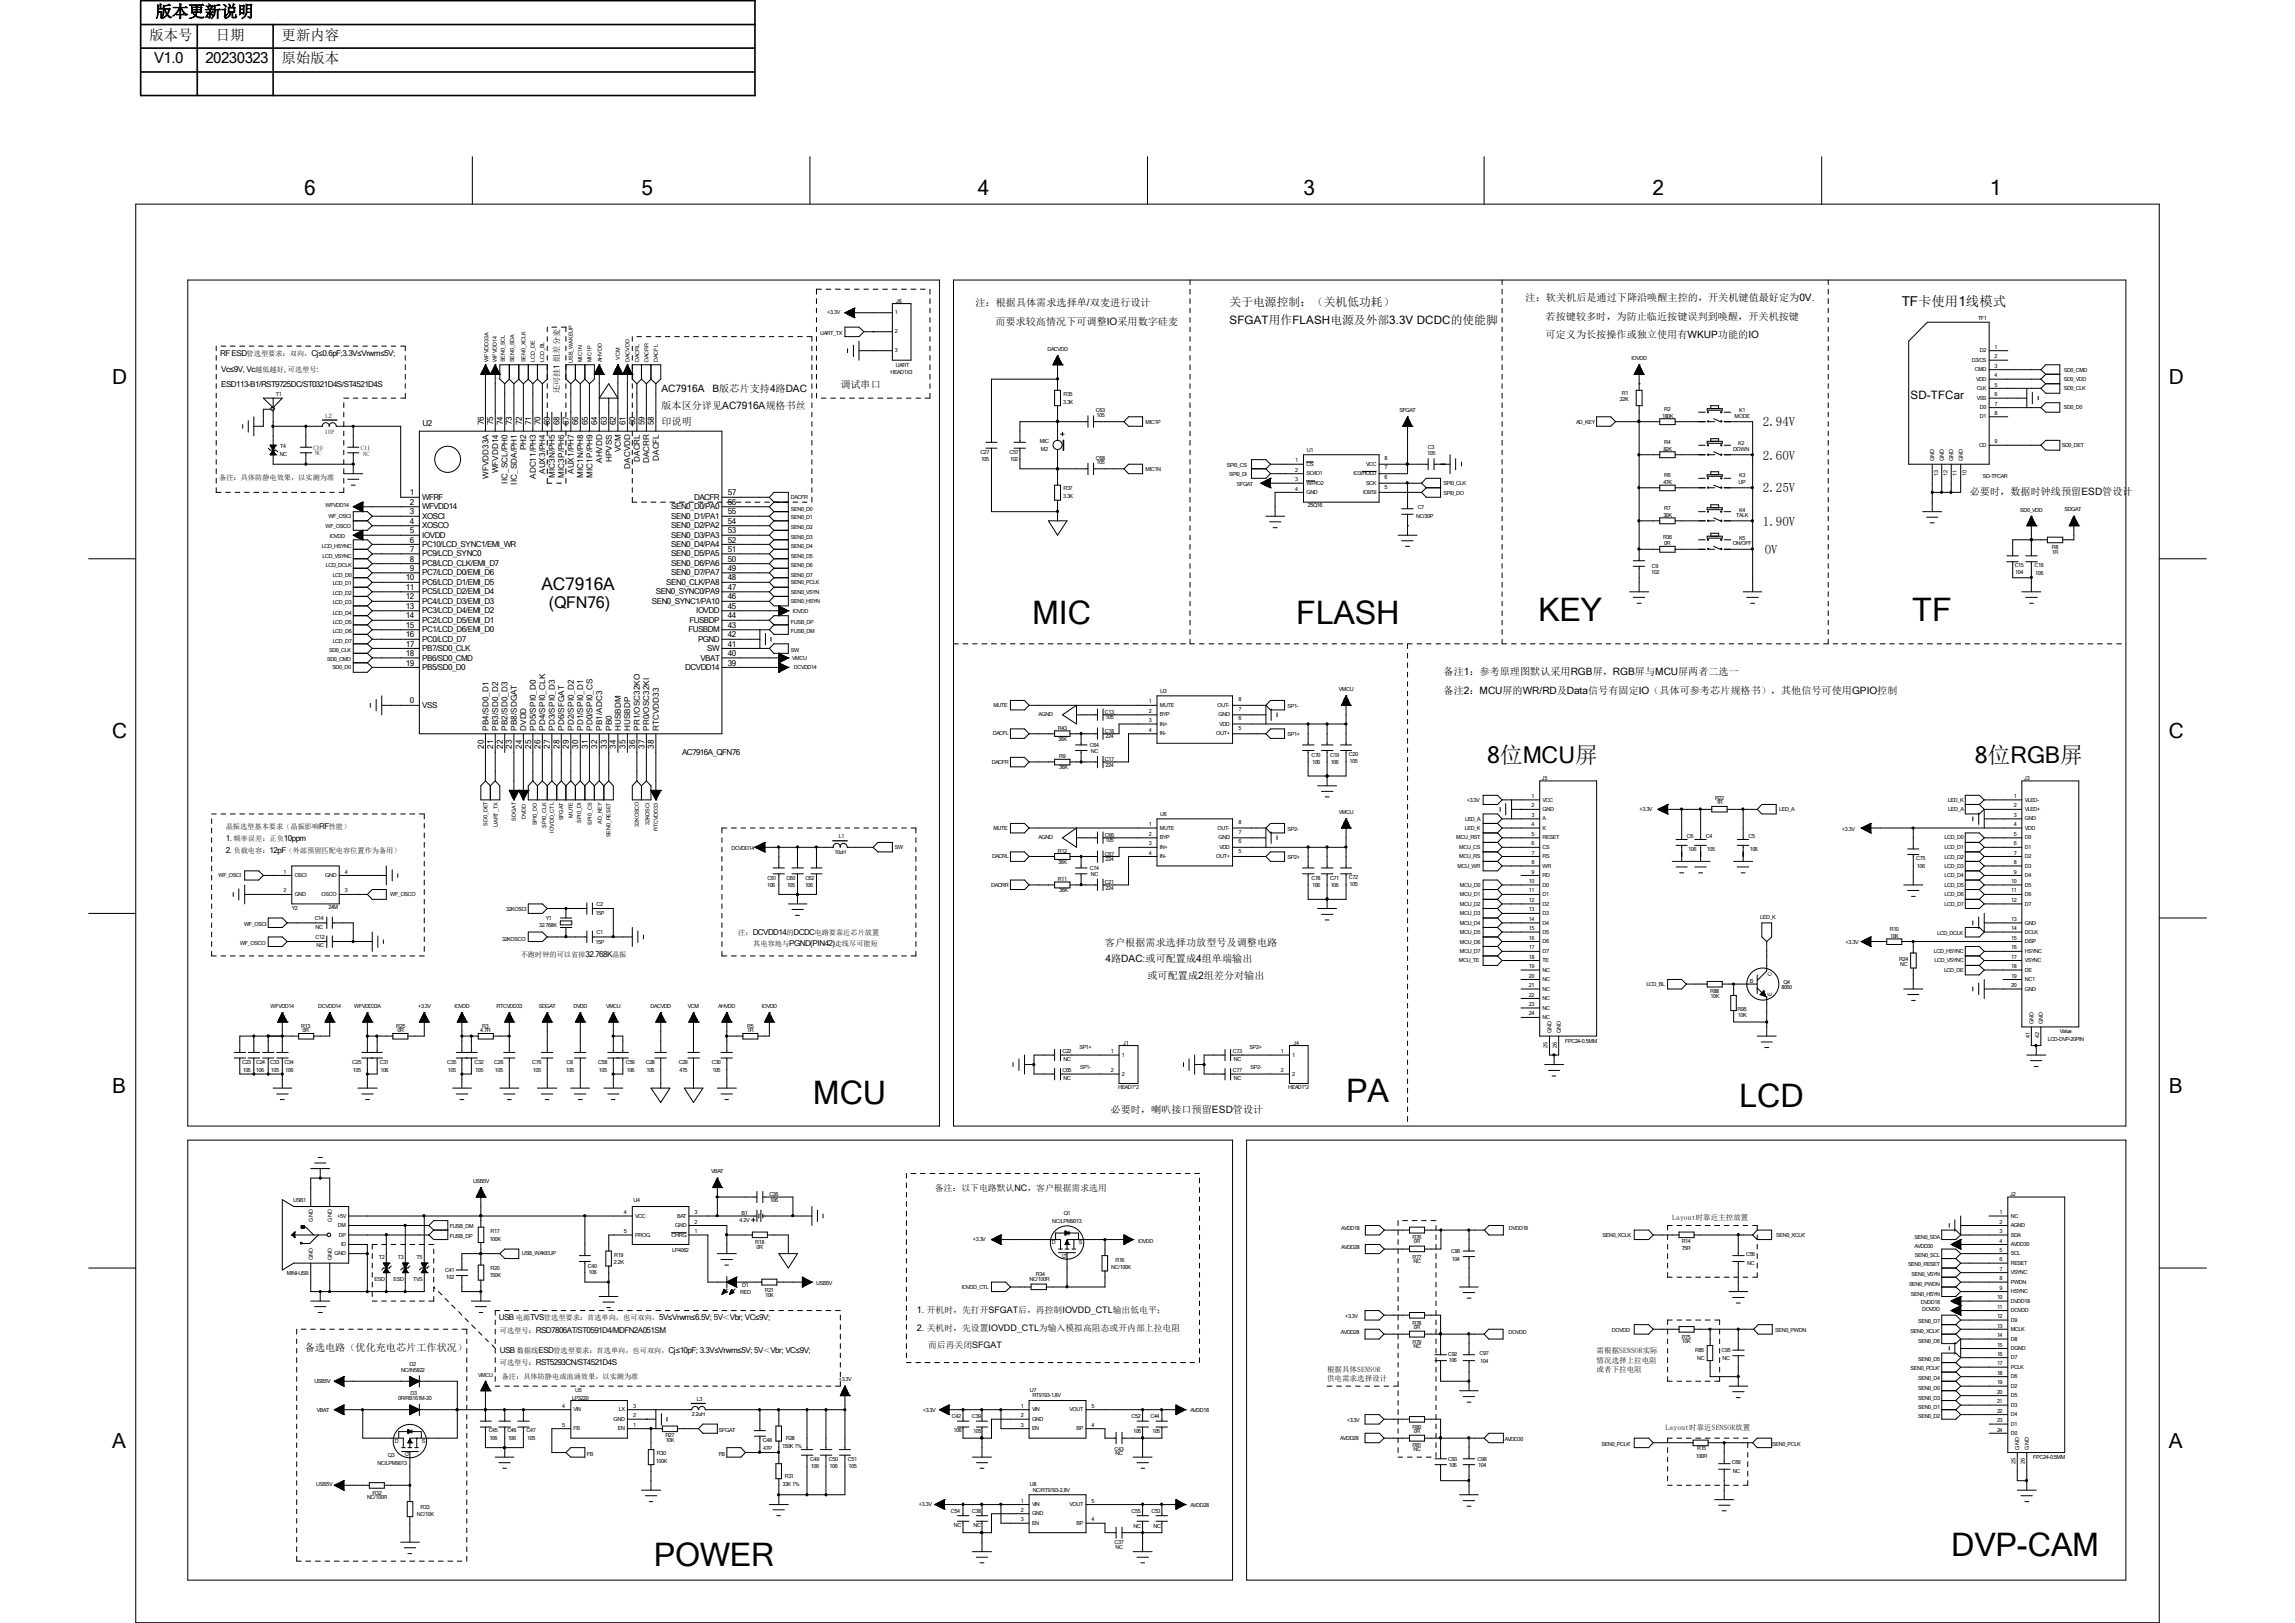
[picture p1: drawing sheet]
<svg xmlns="http://www.w3.org/2000/svg" width="297mm" height="210mm" viewBox="0 0 297 210" stroke-linecap="round" stroke-linejoin="round" font-family="sans-serif">
<defs><g id="words">
<g font-size="4.2">
<text x="133.6" y="80.7">MIC</text>
<text x="167.7" y="80.7">FLASH</text>
<text x="199.1" y="80.3">KEY</text>
<text x="247.5" y="80.3">TF</text>
<text x="105.2" y="142.9">MCU</text>
<text x="174.2" y="142.5">PA</text>
<text x="225.1" y="143.3">LCD</text>
<text x="84.6" y="202.6">POWER</text>
<text x="252.5" y="201.4">DVP-CAM</text>
</g>
<g font-size="3">
<text x="192.4" y="98.7">8位MCU屏</text>
<text x="255.6" y="98.7">8位RGB屏</text>
</g>
<g font-size="2.7">
<text x="39.4" y="25.2">6</text>
<text x="83" y="25.2">5</text>
<text x="126.6" y="25.2">4</text>
<text x="168.7" y="25.2">3</text>
<text x="213.9" y="25.2">2</text>
<text x="257.5" y="25.2">1</text>
<text x="14.5" y="49.7">D</text>
<text x="280.7" y="49.7">D</text>
<text x="14.5" y="95.5">C</text>
<text x="280.7" y="95.5">C</text>
<text x="14.5" y="141.4">B</text>
<text x="280.7" y="141.4">B</text>
<text x="14.5" y="187.3">A</text>
<text x="280.7" y="187.3">A</text>
</g>
<text font-size="2.2" x="70.1" y="76.3">AC7916A</text>
<g font-size="2.1">
<text x="20.2" y="2.2">版本更新说明</text>
<text x="71" y="78.7">(QFN76)</text>
</g>
<g font-size="1.9">
<text x="19.3" y="5.1">版本号</text>
<text x="27.9" y="5.1">日期</text>
<text x="36.4" y="5.1">更新内容</text>
<text x="19.9" y="8.2">V1.0</text>
<text x="26.6" y="8.2">20230323</text>
<text x="36.4" y="8.2">原始版本</text>
</g>
<text font-size="1.8" x="246.1" y="39.5">TF卡使用1线模式</text>
<g font-size="1.7">
<text x="228.1" y="59.5">2.60V</text>
<text x="228.1" y="55.2">2.94V</text>
<text x="228.1" y="63.7">2.25V</text>
<text x="228.1" y="68">1.90V</text>
<text x="228.4" y="71.7">0V</text>
</g>
<g font-size="1.5">
<text x="159.1" y="42">SFGAT用作FLASH电源及外部3.3V DCDC的使能脚</text>
<text x="159.1" y="39.5">关于电源控制：（关机低功耗）</text>
<text x="247.3" y="51.6">SD-TFCar</text>
</g>
<g font-size="1.3">
<text x="126.2" y="39.6">注：根据具体需求选择单/双麦进行设计</text>
<text x="197.4" y="38.9">注：软关机后是通过下降沿唤醒主控的，开关机键值最好定为0V.</text>
<text x="200" y="41.4">若按键较多时，为防止临近按键误判到唤醒，开关机按键</text>
<text x="128.8" y="42.1">而要求较高情况下可调整IO采用数字硅麦</text>
<text x="200" y="43.8">可定义为长按操作或独立使用有WKUP功能的IO</text>
<text x="85.6" y="50.8">AC7916A</text>
<text x="85.6" y="53">版本区分详见AC7916A规格书丝</text>
<text x="92.2" y="50.8">B版芯片支持4路DAC</text>
<text x="108.8" y="50.2">调试串口</text>
<text x="85.6" y="55">印说明</text>
<text x="254.9" y="64.1">必要时，数据时钟线预留ESD管设计</text>
<text x="186.8" y="87.3">备注1：参考原理图默认采用RGB屏，RGB屏与MCU屏两者二选一</text>
<text x="186.8" y="89.8">备注2：MCU屏的WR/RD及Data信号有固定IO（具体可参考芯片规格书），其他信号可使用GPIO控制</text>
<text x="143" y="122.5">客户根据需求选择功放型号及调整电路</text>
<text x="143.1" y="124.5">4路DAC:或可配置成4组单端输出</text>
<text x="148.5" y="126.6">或可配置成2组差分对输出</text>
<text x="143.7" y="144">必要时，喇叭接口预留ESD管设计</text>
<text x="39.5" y="174.8">备选电路（优化充电芯片工作状况）</text>
</g>
<g font-size="1.2">
<text x="118.7" y="169.8">1. 开机时，先打开SFGAT后，再控制IOVDD_CTL输出低电平；</text>
<text x="118.7" y="172.3">2. 关机时，先设置IOVDD_CTL为输入模拟高阻态或开内部上拉电阻</text>
</g>
<g font-size="1.1">
<text x="72.4" y="50.9" transform="rotate(-90 72.4 50.9)">还可挂1 组差分麦</text>
<text x="121" y="154.2">备注：以下电路默认NC，客户根据需求选用</text>
<text x="120.1" y="174.4">而后再关闭SFGAT</text>
</g>
<g font-size="1">
<text x="28.5" y="46">RF ESD</text>
<text x="28.6" y="48.1">Vc≤9V, Vc</text>
<text x="28.6" y="50">ESD113-B1/RST9725DC/ST0321D4S/ST4521D4S</text>
<text x="54.7" y="55.2">U2</text>
<text x="62.6" y="55" transform="rotate(-90 62.6 55)">76</text>
<text x="63.8" y="55" transform="rotate(-90 63.8 55)">75</text>
<text x="65.1" y="55" transform="rotate(-90 65.1 55)">74</text>
<text x="66.2" y="55" transform="rotate(-90 66.2 55)">73</text>
<text x="67.5" y="55" transform="rotate(-90 67.5 55)">72</text>
<text x="68.1" y="58.3" transform="rotate(-90 68.1 58.3)">PH2</text>
<text x="68.7" y="55" transform="rotate(-90 68.7 55)">71</text>
<text x="69.9" y="55" transform="rotate(-90 69.9 55)">70</text>
<text x="71.2" y="55" transform="rotate(-90 71.2 55)">69</text>
<text x="72.4" y="55" transform="rotate(-90 72.4 55)">68</text>
<text x="73.6" y="55" transform="rotate(-90 73.6 55)">67</text>
<text x="74.8" y="55" transform="rotate(-90 74.8 55)">66</text>
<text x="76.1" y="55" transform="rotate(-90 76.1 55)">65</text>
<text x="77.3" y="55" transform="rotate(-90 77.3 55)">64</text>
<text x="77.9" y="59.9" transform="rotate(-90 77.9 59.9)">AHVDD</text>
<text x="78.5" y="55" transform="rotate(-90 78.5 55)">63</text>
<text x="79.2" y="59.8" transform="rotate(-90 79.2 59.8)">HPVSS</text>
<text x="79.7" y="55" transform="rotate(-90 79.7 55)">62</text>
<text x="80.3" y="58.5" transform="rotate(-90 80.3 58.5)">VCM</text>
<text x="80.9" y="55" transform="rotate(-90 80.9 55)">61</text>
<text x="82.2" y="55" transform="rotate(-90 82.2 55)">60</text>
<text x="82.8" y="59.8" transform="rotate(-90 82.8 59.8)">DACRL</text>
<text x="83.4" y="55" transform="rotate(-90 83.4 55)">59</text>
<text x="84" y="59.9" transform="rotate(-90 84 59.9)">DACRR</text>
<text x="84.6" y="55" transform="rotate(-90 84.6 55)">58</text>
<text x="85.3" y="59.6" transform="rotate(-90 85.3 59.6)">DACFL</text>
<text x="53" y="64.1">1</text>
<text x="53" y="65.3">2</text>
<text x="54.7" y="64.7">WFRF</text>
<text x="54.7" y="65.9">WFVDD14</text>
<text x="63.2" y="61.9" transform="rotate(-90 63.2 61.9)">WFVDD33A</text>
<text x="64.5" y="61.2" transform="rotate(-90 64.5 61.2)">WFVDD14</text>
<text x="65.7" y="62.6" transform="rotate(-90 65.7 62.6)">IIC_SCL/PH0</text>
<text x="66.9" y="62.7" transform="rotate(-90 66.9 62.7)">IIC_SDA/PH1</text>
<text x="69.3" y="62" transform="rotate(-90 69.3 62)">ADC11/PH3</text>
<text x="70.6" y="61.3" transform="rotate(-90 70.6 61.3)">AUX3/PH4</text>
<text x="71.8" y="61.8" transform="rotate(-90 71.8 61.8)">MIC3N/PH5</text>
<text x="73" y="61.8" transform="rotate(-90 73 61.8)">MIC3P/PH6</text>
<text x="74.3" y="61.3" transform="rotate(-90 74.3 61.3)">AUX1/PH7</text>
<text x="75.5" y="61.8" transform="rotate(-90 75.5 61.8)">MIC1N/PH8</text>
<text x="76.7" y="61.8" transform="rotate(-90 76.7 61.8)">MIC1P/PH9</text>
<text x="81.6" y="60.7" transform="rotate(-90 81.6 60.7)">DACVDD</text>
<text x="86.9" y="65.9">SEN0_D0/PA0</text>
<text x="89.8" y="64.7">DACFR</text>
<text x="94.2" y="65.3">56</text>
<text x="94.2" y="64.1">57</text>
<text x="53" y="66.5">3</text>
<text x="53" y="67.8">4</text>
<text x="53" y="69">5</text>
<text x="53" y="70.2">6</text>
<text x="53" y="71.5">7</text>
<text x="54.7" y="67.1">XOSCI</text>
<text x="54.7" y="68.4">XOSCO</text>
<text x="54.7" y="69.6">IOVDD</text>
<text x="54.7" y="70.8">PC10/LCD_SYNC1/EMI_WR</text>
<text x="86.9" y="70.8">SEN0_D4/PA4</text>
<text x="86.9" y="69.6">SEN0_D3/PA3</text>
<text x="86.9" y="68.4">SEN0_D2/PA2</text>
<text x="86.9" y="67.1">SEN0_D1/PA1</text>
<text x="94.2" y="71.5">51</text>
<text x="94.2" y="70.2">52</text>
<text x="94.2" y="69">53</text>
<text x="94.2" y="67.8">54</text>
<text x="94.2" y="66.5">55</text>
<text x="52.5" y="75.1">10</text>
<text x="52.5" y="76.3">11</text>
<text x="52.5" y="77.6">12</text>
<text x="53" y="72.7">8</text>
<text x="53" y="73.9">9</text>
<text x="54.7" y="72">PC9/LCD_SYNC0</text>
<text x="54.7" y="73.3">PC8/LCD_CLK/EMI_D7</text>
<text x="54.7" y="74.5">PC7/LCD_D0/EMI_D6</text>
<text x="54.7" y="75.7">PC6/LCD_D1/EMI_D5</text>
<text x="54.7" y="76.9">PC5/LCD_D2/EMI_D4</text>
<text x="84.9" y="76.9">SEN0_SYNC0/PA9</text>
<text x="86.2" y="75.7">SEN0_CLK/PA8</text>
<text x="86.9" y="74.5">SEN0_D7/PA7</text>
<text x="86.9" y="73.3">SEN0_D6/PA6</text>
<text x="86.9" y="72">SEN0_D5/PA5</text>
<text x="94.2" y="77.6">46</text>
<text x="94.2" y="76.3">47</text>
<text x="94.2" y="75.1">48</text>
<text x="94.2" y="73.9">49</text>
<text x="94.2" y="72.7">50</text>
<text x="52.5" y="78.8">13</text>
<text x="52.5" y="80">14</text>
<text x="52.5" y="81.2">15</text>
<text x="52.5" y="82.5">16</text>
<text x="52.5" y="83.7">17</text>
<text x="54.7" y="78.1">PC4/LCD_D3/EMI_D3</text>
<text x="54.7" y="79.4">PC3/LCD_D4/EMI_D2</text>
<text x="54.7" y="80.6">PC2/LCD_D5/EMI_D1</text>
<text x="54.7" y="81.8">PC1/LCD_D6/EMI_D0</text>
<text x="54.7" y="83.1">PC0/LCD_D7</text>
<text x="84.4" y="78.1">SEN0_SYNC1/PA10</text>
<text x="89.1" y="81.8">FUSBDM</text>
<text x="89.2" y="80.6">FUSBDP</text>
<text x="90.1" y="79.4">IOVDD</text>
<text x="90.3" y="83.1">PGND</text>
<text x="94.2" y="83.7">41</text>
<text x="94.2" y="82.5">42</text>
<text x="94.2" y="81.2">43</text>
<text x="94.2" y="80">44</text>
<text x="94.2" y="78.8">45</text>
<text x="52.5" y="84.9">18</text>
<text x="52.5" y="86.1">19</text>
<text x="54.7" y="84.2">PB7/SD0_CLK</text>
<text x="54.7" y="85.5">PB6/SD0_CMD</text>
<text x="54.7" y="86.7">PB5/SD0_D0</text>
<text x="88.7" y="86.7">DCVDD14</text>
<text x="90.6" y="85.5">VBAT</text>
<text x="91.5" y="84.2">SW</text>
<text x="94.2" y="86.1">39</text>
<text x="94.2" y="84.9">40</text>
<text x="53" y="91">0</text>
<text x="54.7" y="91.6">VSS</text>
<text x="63.2" y="94.6" transform="rotate(-90 63.2 94.6)">PB4/SD0_D1</text>
<text x="64.5" y="94.6" transform="rotate(-90 64.5 94.6)">PB3/SD0_D2</text>
<text x="65.7" y="94.6" transform="rotate(-90 65.7 94.6)">PB2/SD0_D3</text>
<text x="66.9" y="94.6" transform="rotate(-90 66.9 94.6)">PB8/SDGAT</text>
<text x="68.1" y="94.6" transform="rotate(-90 68.1 94.6)">DVDD</text>
<text x="69.3" y="94.6" transform="rotate(-90 69.3 94.6)">PD5/SPI0_D0</text>
<text x="70.6" y="94.6" transform="rotate(-90 70.6 94.6)">PD4/SPI0_CLK</text>
<text x="71.8" y="94.6" transform="rotate(-90 71.8 94.6)">PD3/SPI0_D3</text>
<text x="73" y="94.6" transform="rotate(-90 73 94.6)">PD6/SFGAT</text>
<text x="74.3" y="94.6" transform="rotate(-90 74.3 94.6)">PD2/SPI0_D2</text>
<text x="75.5" y="94.6" transform="rotate(-90 75.5 94.6)">PD1/SPI0_D1</text>
<text x="76.7" y="94.6" transform="rotate(-90 76.7 94.6)">PD0/SPI0_CS</text>
<text x="77.9" y="94.6" transform="rotate(-90 77.9 94.6)">PB1/ADC3</text>
<text x="79.2" y="94.6" transform="rotate(-90 79.2 94.6)">PB0</text>
<text x="80.3" y="94.6" transform="rotate(-90 80.3 94.6)">HUSBDM</text>
<text x="81.6" y="94.6" transform="rotate(-90 81.6 94.6)">HUSBDP</text>
<text x="82.8" y="94.6" transform="rotate(-90 82.8 94.6)">PR1/OSC32KO</text>
<text x="84" y="94.6" transform="rotate(-90 84 94.6)">PR0/OSC32KI</text>
<text x="85.3" y="94.6" transform="rotate(-90 85.3 94.6)">RTCVDD33</text>
<text x="62.6" y="96.9" transform="rotate(-90 62.6 96.9)">20</text>
<text x="63.8" y="96.9" transform="rotate(-90 63.8 96.9)">21</text>
<text x="65.1" y="96.9" transform="rotate(-90 65.1 96.9)">22</text>
<text x="66.2" y="96.9" transform="rotate(-90 66.2 96.9)">23</text>
<text x="67.5" y="96.9" transform="rotate(-90 67.5 96.9)">24</text>
<text x="68.7" y="96.9" transform="rotate(-90 68.7 96.9)">25</text>
<text x="69.9" y="96.9" transform="rotate(-90 69.9 96.9)">26</text>
<text x="71.2" y="96.9" transform="rotate(-90 71.2 96.9)">27</text>
<text x="72.4" y="96.9" transform="rotate(-90 72.4 96.9)">28</text>
<text x="73.6" y="96.9" transform="rotate(-90 73.6 96.9)">29</text>
<text x="74.8" y="96.9" transform="rotate(-90 74.8 96.9)">30</text>
<text x="76.1" y="96.9" transform="rotate(-90 76.1 96.9)">31</text>
<text x="77.3" y="96.9" transform="rotate(-90 77.3 96.9)">32</text>
<text x="78.5" y="96.9" transform="rotate(-90 78.5 96.9)">33</text>
<text x="79.7" y="96.9" transform="rotate(-90 79.7 96.9)">34</text>
<text x="80.9" y="96.9" transform="rotate(-90 80.9 96.9)">35</text>
<text x="82.2" y="96.9" transform="rotate(-90 82.2 96.9)">36</text>
<text x="83.4" y="96.9" transform="rotate(-90 83.4 96.9)">37</text>
<text x="84.6" y="96.9" transform="rotate(-90 84.6 96.9)">38</text>
<text x="88.3" y="97.7">AC7916A_QFN76</text>
<text x="29.2" y="108.8">1.</text>
<text x="29.2" y="110.3">2.</text>
<text x="216.4" y="157.9">Layout时靠近主控放置</text>
<text x="64.6" y="170.8">USB</text>
<text x="64.7" y="175.1">USB</text>
<text x="171.7" y="178.7">供电需求选择设计</text>
<text x="171.7" y="177.5">根据具体SENSOR</text>
<text x="206.6" y="175.1">需根据SENSOR实际</text>
<text x="206.6" y="177.5">或者下拉电阻</text>
<text x="206.6" y="176.3">情况选择上拉电阻</text>
<text x="215.6" y="185">Layout时靠近SENSOR放置</text>
</g>
<g font-size=".9">
<text x="31.9" y="46">管选型要求：双向，Cj≤0.6pF;3.3V≤Vrwm≤5V;</text>
<text x="33" y="48.1">越低越好, 可选型号:</text>
<text x="28.4" y="62.1">备注：具体防静电效果，以实测为准</text>
<text x="29.2" y="107.2">晶振选型基本要求（晶振影响RF性能）</text>
<text x="30.2" y="108.8">频率误差：正负10ppm</text>
<text x="30.2" y="110.3">负载电容：12pF（外部预留匹配电容位置作为备用）</text>
<text x="67.4" y="123.9">不跑时钟的可以省掉32.768K晶振</text>
<text x="95.5" y="120.9">注：DCVDD14的DCDC电路要靠近芯片放置</text>
<text x="97.5" y="122.4">其电容地与PGND(PIN42)走线尽可能短</text>
<text x="64.7" y="172.5">可选型号：RSD7806AT/ST0591D4/MDFN2A051SM</text>
<text x="66.8" y="170.8">电源TVS管选型要求：首选单向，也可双向，5V≤Vrwm≤6.5V; 5V＜Vbr; VC≤9V;</text>
<text x="64.7" y="176.7">可选型号：RST5293CN/ST4521D4S</text>
<text x="64.9" y="178.4">备注：具体防静电或浪涌效果，以实测为准</text>
<text x="66.9" y="175.1">数据线ESD管选型要求：首选单向，也可双向，Cj≤10pF; 3.3V≤Vrwm≤5V; 5V＜Vbr; VC≤9V;</text>
</g>
<g font-size=".8">
<text x="40.6" y="58.3">C10</text>
<text x="40.8" y="58.9">NC</text>
<text x="42" y="56.2">10P</text>
<text x="42.1" y="54.1">L2</text>
<text x="46.7" y="58.3">C11</text>
<text x="47" y="59">NC</text>
</g>
<g font-size=".7">
<text x="107.1" y="40.6">+3.3V</text>
<text x="115.8" y="40.7">1</text>
<text x="116" y="39.2">J6</text>
<text x="256" y="41.4">TF1</text>
<text x="63.2" y="46.8" transform="rotate(-90 63.2 46.8)">WFVDD33A</text>
<text x="64.3" y="46.8" transform="rotate(-90 64.3 46.8)">WFVDD14</text>
<text x="65.3" y="46.9" transform="rotate(-90 65.3 46.9)">SEN0_SCL</text>
<text x="66.6" y="46.9" transform="rotate(-90 66.6 46.9)">SEN0_SDA</text>
<text x="68" y="46.9" transform="rotate(-90 68 46.9)">SEN0_XCLK</text>
<text x="69.2" y="46.9" transform="rotate(-90 69.2 46.9)">LCD_DE</text>
<text x="70.4" y="46.9" transform="rotate(-90 70.4 46.9)">LCD_BL</text>
<text x="74.1" y="46.9" transform="rotate(-90 74.1 46.9)">USB_WAKEUP</text>
<text x="75.4" y="46.9" transform="rotate(-90 75.4 46.9)">MIC1N</text>
<text x="76.5" y="46.9" transform="rotate(-90 76.5 46.9)">MIC1P</text>
<text x="77.9" y="46.9" transform="rotate(-90 77.9 46.9)">AHVDD</text>
<text x="80.2" y="46.6" transform="rotate(-90 80.2 46.6)">VCM</text>
<text x="81.5" y="46.9" transform="rotate(-90 81.5 46.9)">DACVDD</text>
<text x="82.7" y="46.9" transform="rotate(-90 82.7 46.9)">DACRL</text>
<text x="83.9" y="46.9" transform="rotate(-90 83.9 46.9)">DACRR</text>
<text x="85.1" y="46.9" transform="rotate(-90 85.1 46.9)">DACFL</text>
<text x="106.1" y="43.3">UART_TX</text>
<text x="115.8" y="43.1">2</text>
<text x="115.8" y="45.6">3</text>
<text x="116" y="47.5">UART</text>
<text x="135.6" y="45.4">DACVDD</text>
<text x="211.2" y="46.6">IOVDD</text>
<text x="255.2" y="46.8">D3/CS</text>
<text x="256.2" y="45.6">D2</text>
<text x="258.1" y="45.1">1</text>
<text x="258.1" y="46.4">2</text>
<text x="258.1" y="47.6">3</text>
<text x="35.7" y="51.3">T1</text>
<text x="115.2" y="48.4">HEAD1X3</text>
<text x="137.6" y="52.2">3.3K</text>
<text x="137.6" y="51.2">R35</text>
<text x="141.8" y="53.3">C63</text>
<text x="141.9" y="53.9">105</text>
<text x="181.1" y="53.3">SFGAT</text>
<text x="209.6" y="51.9">22K</text>
<text x="209.9" y="51.1">R1</text>
<text x="215.4" y="53.2">R2</text>
<text x="225.1" y="53.3">K1</text>
<text x="255.6" y="48">CMD</text>
<text x="255.7" y="49.3">VDD</text>
<text x="255.8" y="50.5">CLK</text>
<text x="255.8" y="51.7">VSS</text>
<text x="256.2" y="53">D0</text>
<text x="258.1" y="48.8">4</text>
<text x="258.1" y="50">5</text>
<text x="258.1" y="51.3">6</text>
<text x="258.1" y="52.5">7</text>
<text x="258.1" y="53.7">8</text>
<text x="267.1" y="48.1">SD0_CMD</text>
<text x="267.1" y="49.3">SD0_VDD</text>
<text x="267.1" y="50.5">SD0_CLK</text>
<text x="267.1" y="53">SD0_D0</text>
<text x="36.2" y="59">NC</text>
<text x="36.3" y="58">T4</text>
<text x="126.9" y="58.7">C27</text>
<text x="127" y="59.7">105</text>
<text x="130.6" y="58.7">C57</text>
<text x="130.7" y="59.7">102</text>
<text x="134.6" y="57.4">MIC</text>
<text x="134.7" y="58.3">M2</text>
<text x="141.8" y="59.5">C68</text>
<text x="148.3" y="54.8">MIC1P</text>
<text x="167.6" y="59.8">1</text>
<text x="169.1" y="58.5">U1</text>
<text x="179.2" y="59.6">8</text>
<text x="184.7" y="58.9">105</text>
<text x="184.8" y="58.1">C3</text>
<text x="204" y="54.8">AD_KEY</text>
<text x="215.1" y="54.1">180K</text>
<text x="215.3" y="58.3">82K</text>
<text x="215.4" y="57.4">R4</text>
<text x="224.3" y="58.3">DOWN</text>
<text x="224.5" y="54.1">MODE</text>
<text x="225" y="57.6">K2</text>
<text x="250.3" y="59.7" transform="rotate(-90 250.3 59.7)">GND</text>
<text x="251.6" y="59.7" transform="rotate(-90 251.6 59.7)">GND</text>
<text x="252.8" y="59.7" transform="rotate(-90 252.8 59.7)">GND</text>
<text x="254" y="59.7" transform="rotate(-90 254 59.7)">GND</text>
<text x="256.1" y="57.8">CD</text>
<text x="256.2" y="54.1">D1</text>
<text x="258.1" y="57.4">9</text>
<text x="266.8" y="57.8">SD0_DET</text>
<text x="42.1" y="65.7">WFVDD14</text>
<text x="102.4" y="64.6">DACFR</text>
<text x="137.6" y="64.5">3.3K</text>
<text x="137.6" y="63.5">R37</text>
<text x="141.9" y="60.1">105</text>
<text x="148.3" y="60.9">MIC1N</text>
<text x="158.8" y="60.4">SPI0_CS</text>
<text x="159.1" y="61.6">SPI0_DI</text>
<text x="160.1" y="62.9">SFGAT</text>
<text x="167.6" y="61">2</text>
<text x="167.6" y="62.3">3</text>
<text x="167.6" y="63.5">4</text>
<text x="169.1" y="60.3">CS</text>
<text x="169.1" y="61.5">SO/IO1</text>
<text x="169.1" y="62.7">WP/IO2</text>
<text x="169.1" y="63.9">GND</text>
<text x="169.2" y="65.7">25Q16</text>
<text x="175.2" y="61.5">IO3/HOLD</text>
<text x="176.4" y="63.9">IO0/SI</text>
<text x="176.8" y="62.7">SCK</text>
<text x="176.8" y="60.3">VCC</text>
<text x="179.2" y="63.2">5</text>
<text x="179.2" y="62">6</text>
<text x="179.2" y="60.7">7</text>
<text x="183.5" y="65.9">C7</text>
<text x="186.8" y="62.8">SPI0_CLK</text>
<text x="186.8" y="64.1">SPI0_DO</text>
<text x="215.3" y="62.7">47K</text>
<text x="215.4" y="61.8">R6</text>
<text x="225" y="62.6">UP</text>
<text x="225.1" y="61.8">K3</text>
<text x="250.8" y="61.5" transform="rotate(-90 250.8 61.5)">13</text>
<text x="252" y="61.5" transform="rotate(-90 252 61.5)">12</text>
<text x="253.2" y="61.5" transform="rotate(-90 253.2 61.5)">11</text>
<text x="254.5" y="61.5" transform="rotate(-90 254.5 61.5)">10</text>
<text x="256.6" y="61.9">SD-TFCAR</text>
<text x="41.7" y="71">LCD_HSYNC</text>
<text x="42.1" y="68.3">WF_OSCO</text>
<text x="42.5" y="67">WF_OSCI</text>
<text x="42.7" y="69.6">IOVDD</text>
<text x="102.4" y="68.5">SEN0_D2</text>
<text x="102.4" y="69.7">SEN0_D3</text>
<text x="102.4" y="71">SEN0_D4</text>
<text x="102.4" y="66.1">SEN0_D0</text>
<text x="102.4" y="67.1">SEN0_D1</text>
<text x="183.3" y="67">NC/30P</text>
<text x="215.2" y="69.7">R36</text>
<text x="215.3" y="66.9">30K</text>
<text x="215.4" y="66">R7</text>
<text x="215.4" y="70.6">0R</text>
<text x="224.2" y="70.6">ON/OFF</text>
<text x="224.7" y="66.9">TALK</text>
<text x="225.1" y="66.2">K4</text>
<text x="225.1" y="69.8">K5</text>
<text x="261.5" y="66.2">SD0_VDD</text>
<text x="265.6" y="71.1">R8</text>
<text x="265.6" y="71.7">1R</text>
<text x="267.2" y="66.2">SDGAT</text>
<text x="41.7" y="72.2">LCD_VSYNC</text>
<text x="42.2" y="73.4">LCD_DCLK</text>
<text x="43.1" y="77">LCD_D2</text>
<text x="43.1" y="75.7">LCD_D1</text>
<text x="43.1" y="74.6">LCD_D0</text>
<text x="102.4" y="72.2">SEN0_D5</text>
<text x="102.4" y="73.4">SEN0_D6</text>
<text x="102.4" y="74.6">SEN0_D7</text>
<text x="102.4" y="76.9">SEN0_VSYN</text>
<text x="102.4" y="75.6">SEN0_PCLK</text>
<text x="213.7" y="74.3">102</text>
<text x="213.8" y="73.5">C9</text>
<text x="260.7" y="73.4">C15</text>
<text x="260.8" y="74.3">104</text>
<text x="263.3" y="73.4">C16</text>
<text x="263.4" y="74.4">106</text>
<text x="43.1" y="83.2">LCD_D7</text>
<text x="43.1" y="82">LCD_D6</text>
<text x="43.1" y="80.7">LCD_D5</text>
<text x="43.1" y="79.5">LCD_D4</text>
<text x="43.1" y="78.2">LCD_D3</text>
<text x="102.4" y="82">FUSB_DM</text>
<text x="102.4" y="80.7">FUSB_DP</text>
<text x="102.4" y="78">SEN0_HSYN</text>
<text x="102.6" y="79.3">IOVDD</text>
<text x="42.3" y="85.5">SD0_CMD</text>
<text x="42.6" y="84.4">SD0_CLK</text>
<text x="43" y="86.6">SD0_D0</text>
<text x="102.4" y="84.4">SW</text>
<text x="102.5" y="85.4">VMCU</text>
<text x="102.7" y="86.6">DCVDD14</text>
<text x="150.2" y="89.7">U3</text>
<text x="173.3" y="89.5">VMCU</text>
<text x="128.5" y="95.2">DACFL</text>
<text x="128.6" y="91.5">MUTE</text>
<text x="134.4" y="92.7">AGND</text>
<text x="136.9" y="94.4">R43</text>
<text x="136.9" y="95.9">36K</text>
<text x="143" y="92.4">C13</text>
<text x="143" y="94.8">C18</text>
<text x="143.1" y="93.1">105</text>
<text x="143.1" y="95.5">224</text>
<text x="148.7" y="91">1</text>
<text x="148.7" y="92.2">2</text>
<text x="148.7" y="93.5">3</text>
<text x="148.7" y="94.7">4</text>
<text x="150.1" y="91.5">MUTE</text>
<text x="150.1" y="92.7">BYP</text>
<text x="150.1" y="93.9">IN+</text>
<text x="150.1" y="95.2">IN-</text>
<text x="157.4" y="95.2">OUT+</text>
<text x="157.6" y="91.5">OUT-</text>
<text x="157.7" y="92.7">GND</text>
<text x="157.8" y="93.9">VDD</text>
<text x="160.3" y="94.4">5</text>
<text x="160.3" y="93.2">6</text>
<text x="160.3" y="92">7</text>
<text x="160.3" y="90.8">8</text>
<text x="166.6" y="91.7">SP1-</text>
<text x="166.6" y="95.3">SP1+</text>
<text x="128.4" y="98.8">DACFR</text>
<text x="137.1" y="98.1">R9</text>
<text x="137.1" y="99.6">36K</text>
<text x="141.1" y="96.6">C64</text>
<text x="141.2" y="97.5">NC</text>
<text x="143" y="98.5">C17</text>
<text x="143.1" y="99.2">224</text>
<text x="169.7" y="98">C70</text>
<text x="169.8" y="98.8">106</text>
<text x="172.1" y="98">C19</text>
<text x="172.2" y="98.8">106</text>
<text x="174.6" y="97.8">C20</text>
<text x="174.7" y="98.7">105</text>
<text x="199.6" y="100.9">J5</text>
<text x="262" y="100.9">J3</text>
<text x="63.1" y="106.8" transform="rotate(-90 63.1 106.8)">SD0_DET</text>
<text x="64.4" y="107" transform="rotate(-90 64.4 107)">UART_TX</text>
<text x="66.8" y="106.2" transform="rotate(-90 66.8 106.2)">SDGAT</text>
<text x="68" y="106" transform="rotate(-90 68 106)">DVDD</text>
<text x="69.5" y="106.8" transform="rotate(-90 69.5 106.8)">SPI0_DO</text>
<text x="70.7" y="107.1" transform="rotate(-90 70.7 107.1)">SPI0_CLK</text>
<text x="71.7" y="107.8" transform="rotate(-90 71.7 107.8)">IOVDD_CTL</text>
<text x="72.9" y="106.2" transform="rotate(-90 72.9 106.2)">SFGAT</text>
<text x="74.1" y="105.8" transform="rotate(-90 74.1 105.8)">MUTE</text>
<text x="75.2" y="106.5" transform="rotate(-90 75.2 106.5)">SPI0_DI</text>
<text x="76.6" y="106.7" transform="rotate(-90 76.6 106.7)">SPI0_CS</text>
<text x="77.9" y="106.6" transform="rotate(-90 77.9 106.6)">AD_KEY</text>
<text x="82.7" y="107" transform="rotate(-90 82.7 107)">32KOSCO</text>
<text x="84" y="106.8" transform="rotate(-90 84 106.8)">32KOSCI</text>
<text x="85.1" y="107.6" transform="rotate(-90 85.1 107.6)">RTCVDD33</text>
<text x="128.6" y="107.4">MUTE</text>
<text x="148.7" y="106.9">1</text>
<text x="150.1" y="107.4">MUTE</text>
<text x="150.2" y="105.6">U6</text>
<text x="157.6" y="107.4">OUT-</text>
<text x="160.3" y="107.9">7</text>
<text x="160.3" y="106.7">8</text>
<text x="166.6" y="107.5">SP2-</text>
<text x="173.3" y="105.3">VMCU</text>
<text x="189.6" y="107.4">LED_K</text>
<text x="189.6" y="106.2">LED_A</text>
<text x="189.8" y="103.7">+3.3V</text>
<text x="198.2" y="103.3">1</text>
<text x="198.2" y="104.5">2</text>
<text x="198.2" y="105.7">3</text>
<text x="198.2" y="106.9">4</text>
<text x="199.6" y="103.7">VCC</text>
<text x="199.6" y="104.9">GND</text>
<text x="199.6" y="106.2">A</text>
<text x="199.6" y="107.4">K</text>
<text x="212.2" y="104.9">+3.3V</text>
<text x="222" y="103.5">R22</text>
<text x="222.1" y="104.1">1R</text>
<text x="230.3" y="105">LED_A</text>
<text x="238.4" y="107.5">+3.3V</text>
<text x="252.1" y="103.7">LED_K</text>
<text x="252.1" y="105">LED_A</text>
<text x="260.6" y="103.3">1</text>
<text x="260.6" y="104.5">2</text>
<text x="260.6" y="105.7">3</text>
<text x="260.6" y="106.9">4</text>
<text x="262" y="103.7">VLED-</text>
<text x="262" y="104.9">VLED+</text>
<text x="262" y="106.2">GND</text>
<text x="262" y="107.4">VDD</text>
<text x="28.3" y="113.5">WF_OSCI</text>
<text x="36.7" y="113.1">1</text>
<text x="38.1" y="113.5">OSCI</text>
<text x="42.1" y="113.5">GND</text>
<text x="44.6" y="113.1">4</text>
<text x="79" y="108.4" transform="rotate(-90 79 108.4)">SEN0_RESET</text>
<text x="94.7" y="110">DCVDD14</text>
<text x="99.3" y="113.9">C61</text>
<text x="101.8" y="113.9">C60</text>
<text x="104.2" y="113.9">C62</text>
<text x="108" y="110.4">10uH</text>
<text x="108.5" y="108.5">L1</text>
<text x="115.8" y="109.9">SW</text>
<text x="128.4" y="111">DACRL</text>
<text x="134.4" y="108.6">AGND</text>
<text x="136.9" y="110.4">R12</text>
<text x="136.9" y="111.8">36K</text>
<text x="141.1" y="112.5">C74</text>
<text x="141.2" y="113.4">NC</text>
<text x="143" y="108.3">C66</text>
<text x="143" y="110.7">C67</text>
<text x="143.1" y="109">105</text>
<text x="143.1" y="111.4">224</text>
<text x="148.7" y="108.2">2</text>
<text x="148.7" y="109.4">3</text>
<text x="148.7" y="110.6">4</text>
<text x="150.1" y="108.6">BYP</text>
<text x="150.1" y="109.9">IN+</text>
<text x="150.1" y="111">IN-</text>
<text x="157.4" y="111">OUT+</text>
<text x="157.7" y="108.6">GND</text>
<text x="157.8" y="109.9">VDD</text>
<text x="160.3" y="110.3">5</text>
<text x="160.3" y="109.1">6</text>
<text x="166.6" y="111.2">SP2+</text>
<text x="169.7" y="113.9">C78</text>
<text x="172.1" y="113.9">C71</text>
<text x="174.6" y="113.7">C72</text>
<text x="188.5" y="108.6">MCU_RST</text>
<text x="188.6" y="112.3">MCU_WR</text>
<text x="188.8" y="111.1">MCU_RS</text>
<text x="188.8" y="109.9">MCU_CS</text>
<text x="198.2" y="108.2">5</text>
<text x="198.2" y="109.4">6</text>
<text x="198.2" y="110.6">7</text>
<text x="198.2" y="111.8">8</text>
<text x="198.2" y="113.1">9</text>
<text x="199.6" y="108.6">RESET</text>
<text x="199.6" y="109.9">CS</text>
<text x="199.6" y="111">RS</text>
<text x="199.6" y="112.3">WR</text>
<text x="199.6" y="113.5">RD</text>
<text x="218.3" y="108.5">C6</text>
<text x="218.5" y="110.1">106</text>
<text x="220.8" y="108.5">C4</text>
<text x="220.9" y="110.1">105</text>
<text x="226.3" y="108.5">C5</text>
<text x="226.4" y="110.1">106</text>
<text x="248" y="111.3">C75</text>
<text x="248.1" y="112.3">106</text>
<text x="251.7" y="108.6">LCD_D0</text>
<text x="251.7" y="109.9">LCD_D1</text>
<text x="251.7" y="111.2">LCD_D2</text>
<text x="251.7" y="112.3">LCD_D3</text>
<text x="251.7" y="113.5">LCD_D4</text>
<text x="260.6" y="108.2">5</text>
<text x="260.6" y="109.4">6</text>
<text x="260.6" y="110.6">7</text>
<text x="260.6" y="111.8">8</text>
<text x="260.6" y="113.1">9</text>
<text x="262" y="108.6">D0</text>
<text x="262" y="109.9">D1</text>
<text x="262" y="111">D2</text>
<text x="262" y="112.3">D3</text>
<text x="262" y="113.5">D4</text>
<text x="31.6" y="119.8">WF_OSCI</text>
<text x="36.7" y="115.5">2</text>
<text x="37.8" y="117.8">Y2</text>
<text x="38.1" y="116">GND</text>
<text x="40.7" y="119">C14</text>
<text x="41.6" y="116">OSCO</text>
<text x="42.5" y="117.6">24M</text>
<text x="44.6" y="115.5">3</text>
<text x="50.5" y="116">WF_OSCO</text>
<text x="65.5" y="117.9">32KOSCI</text>
<text x="70.7" y="119">Y1</text>
<text x="77.1" y="118.4">15P</text>
<text x="77.2" y="117.2">C2</text>
<text x="99.3" y="114.8">106</text>
<text x="101.9" y="114.8">105</text>
<text x="104.2" y="114.8">106</text>
<text x="128.3" y="114.7">DACRR</text>
<text x="136.9" y="114">R11</text>
<text x="137.1" y="115.5">36K</text>
<text x="143" y="114.4">C21</text>
<text x="143.1" y="115.1">224</text>
<text x="169.8" y="114.8">106</text>
<text x="172.2" y="114.8">106</text>
<text x="174.7" y="114.6">105</text>
<text x="188.9" y="119.6">MCU_D4</text>
<text x="188.9" y="118.4">MCU_D3</text>
<text x="188.9" y="117.2">MCU_D2</text>
<text x="188.9" y="116">MCU_D1</text>
<text x="188.9" y="114.7">MCU_D0</text>
<text x="197.9" y="114.3">10</text>
<text x="197.9" y="115.5">11</text>
<text x="197.9" y="116.7">12</text>
<text x="197.9" y="117.9">13</text>
<text x="197.9" y="119.2">14</text>
<text x="199.6" y="114.7">D0</text>
<text x="199.6" y="116">D1</text>
<text x="199.6" y="117.2">D2</text>
<text x="199.6" y="118.4">D3</text>
<text x="199.6" y="119.6">D4</text>
<text x="227.8" y="118.9">LED_K</text>
<text x="251.7" y="114.8">LCD_D5</text>
<text x="251.7" y="116">LCD_D6</text>
<text x="251.7" y="117.2">LCD_D7</text>
<text x="260.3" y="114.3">10</text>
<text x="260.3" y="115.5">11</text>
<text x="260.3" y="116.7">12</text>
<text x="260.3" y="119.2">13</text>
<text x="262" y="114.7">D5</text>
<text x="262" y="116">D6</text>
<text x="262" y="117.2">D7</text>
<text x="262" y="119.6">GND</text>
<text x="31.1" y="122.3">WF_OSCO</text>
<text x="40.9" y="121.5">C12</text>
<text x="40.9" y="120.3">NC</text>
<text x="41" y="122.6">NC</text>
<text x="65" y="121.8">32KOSCO</text>
<text x="69.8" y="120">32.768K</text>
<text x="77.1" y="122.1">15P</text>
<text x="77.2" y="120.9">C1</text>
<text x="188.8" y="124.5">MCU_TE</text>
<text x="188.9" y="123.3">MCU_D7</text>
<text x="188.9" y="122.1">MCU_D6</text>
<text x="188.9" y="120.9">MCU_D5</text>
<text x="197.9" y="120.4">15</text>
<text x="197.9" y="121.6">16</text>
<text x="197.9" y="122.9">17</text>
<text x="197.9" y="124">18</text>
<text x="197.9" y="125.3">19</text>
<text x="199.6" y="120.8">D5</text>
<text x="199.6" y="122">D6</text>
<text x="199.6" y="123.3">D7</text>
<text x="199.6" y="124.5">TE</text>
<text x="199.6" y="125.7">NC</text>
<text x="238.8" y="122.1">+3.3V</text>
<text x="244.6" y="120.5">R10</text>
<text x="244.6" y="121.4">10K</text>
<text x="245.8" y="124.3">R24</text>
<text x="245.9" y="125">NC</text>
<text x="250.3" y="123.3">LCD_HSYNC</text>
<text x="250.4" y="124.5">LCD_VSYNC</text>
<text x="250.7" y="121">LCD_DCLK</text>
<text x="251.6" y="125.8">LCD_DE</text>
<text x="260.3" y="120.4">14</text>
<text x="260.3" y="121.6">15</text>
<text x="260.3" y="122.9">16</text>
<text x="260.3" y="124">17</text>
<text x="260.3" y="125.3">18</text>
<text x="262" y="120.8">DCLK</text>
<text x="262" y="122">DISP</text>
<text x="262" y="123.3">HSYNC</text>
<text x="262" y="124.5">VSYNC</text>
<text x="262" y="125.7">DE</text>
<text x="35" y="130.4">WFVDD14</text>
<text x="41.2" y="130.4">DCVDD14</text>
<text x="45.8" y="130.4">WFVDD33A</text>
<text x="54.1" y="130.4">+3.3V</text>
<text x="58.8" y="130.4">IOVDD</text>
<text x="64.3" y="130.4">RTCVDD33</text>
<text x="69.7" y="130.4">SDGAT</text>
<text x="74.2" y="130.4">DVDD</text>
<text x="78.4" y="130.4">VMCU</text>
<text x="84.2" y="130.4">DACVDD</text>
<text x="89" y="130.4">VCM</text>
<text x="93" y="130.4">AHVDD</text>
<text x="98.6" y="130.4">IOVDD</text>
<text x="197.9" y="126.5">20</text>
<text x="197.9" y="127.7">21</text>
<text x="197.9" y="128.9">22</text>
<text x="197.9" y="130.2">23</text>
<text x="197.9" y="131.4">24</text>
<text x="199.6" y="127">NC</text>
<text x="199.6" y="128.2">NC</text>
<text x="199.6" y="129.4">NC</text>
<text x="199.6" y="130.6">NC</text>
<text x="199.6" y="131.9">NC</text>
<text x="213.1" y="127.6">LCD_BL</text>
<text x="221.3" y="128.5">R88</text>
<text x="221.4" y="129.2">10K</text>
<text x="224.9" y="130.8">R95</text>
<text x="224.9" y="131.7">10K</text>
<text x="226.4" y="127.2">B</text>
<text x="229.3" y="128.9" transform="rotate(-90 229.3 128.9)">E</text>
<text x="229.3" y="126.3" transform="rotate(-90 229.3 126.3)">C</text>
<text x="230.5" y="127.9">8050</text>
<text x="230.8" y="127.3">Q4</text>
<text x="260.3" y="126.5">19</text>
<text x="260.3" y="127.7">20</text>
<text x="262" y="127">NC1</text>
<text x="262" y="128.2">GND</text>
<text x="31.3" y="137.7">C23</text>
<text x="33.1" y="137.7">C24</text>
<text x="35" y="137.7">C33</text>
<text x="36.8" y="137.7">C34</text>
<text x="39" y="133">R13</text>
<text x="39.2" y="133.6">0R</text>
<text x="45.6" y="137.7">C25</text>
<text x="49.1" y="137.7">C31</text>
<text x="51.3" y="133">R25</text>
<text x="51.4" y="133.6">0R</text>
<text x="57.9" y="137.7">C35</text>
<text x="61.4" y="137.7">C32</text>
<text x="62.1" y="133.6">4.7R</text>
<text x="62.4" y="133">R3</text>
<text x="64" y="137.7">C26</text>
<text x="68.9" y="137.7">C76</text>
<text x="73.3" y="137.7">C8</text>
<text x="77.4" y="137.7">C58</text>
<text x="81" y="137.7">C59</text>
<text x="83.6" y="137.7">C28</text>
<text x="87.8" y="137.7">C29</text>
<text x="92.1" y="137.7">C30</text>
<text x="96.7" y="133">R5</text>
<text x="96.7" y="133.6">1R</text>
<text x="137.5" y="136.3">C22</text>
<text x="137.6" y="137.2">NC</text>
<text x="139.7" y="135.8">SP1+</text>
<text x="143.8" y="136.3">1</text>
<text x="145.2" y="136.7">1</text>
<text x="145.4" y="135.2">J1</text>
<text x="159.6" y="136.3">C73</text>
<text x="159.7" y="137.2">NC</text>
<text x="161.7" y="135.8">SP2+</text>
<text x="165.8" y="136.3">1</text>
<text x="167.2" y="136.7">1</text>
<text x="167.4" y="135.2">J4</text>
<text x="200.3" y="135.6" transform="rotate(-90 200.3 135.6)">25</text>
<text x="200.8" y="133.7" transform="rotate(-90 200.8 133.7)">GND</text>
<text x="201.5" y="135.6" transform="rotate(-90 201.5 135.6)">26</text>
<text x="202" y="133.7" transform="rotate(-90 202 133.7)">GND</text>
<text x="202.6" y="134.9">FPC24-0.5MM</text>
<text x="262.7" y="134.4" transform="rotate(-90 262.7 134.4)">41</text>
<text x="263.2" y="132.5" transform="rotate(-90 263.2 132.5)">GND</text>
<text x="263.9" y="134.4" transform="rotate(-90 263.9 134.4)">42</text>
<text x="264.4" y="132.5" transform="rotate(-90 264.4 132.5)">GND</text>
<text x="265" y="134.7">LCD-DVP-20PIN</text>
<text x="266.6" y="133.7">Value</text>
<text x="31.4" y="138.7">105</text>
<text x="33.1" y="138.7">106</text>
<text x="35.1" y="138.7">105</text>
<text x="36.9" y="138.7">106</text>
<text x="45.7" y="138.7">105</text>
<text x="49.2" y="138.7">106</text>
<text x="58" y="138.7">105</text>
<text x="61.5" y="138.7">105</text>
<text x="64.1" y="138.7">105</text>
<text x="69" y="138.7">105</text>
<text x="73.2" y="138.7">105</text>
<text x="77.5" y="138.7">105</text>
<text x="81.1" y="138.7">106</text>
<text x="83.7" y="138.7">105</text>
<text x="87.9" y="138.7">475</text>
<text x="92.2" y="138.7">105</text>
<text x="137.5" y="138.7">C65</text>
<text x="137.6" y="139.7">NC</text>
<text x="139.8" y="138.3">SP1-</text>
<text x="143.8" y="138.7">2</text>
<text x="144.7" y="140.9">HEAD1*2</text>
<text x="145.2" y="139.2">2</text>
<text x="159.6" y="138.7">C77</text>
<text x="159.7" y="139.7">NC</text>
<text x="161.8" y="138.3">SP2-</text>
<text x="165.8" y="138.7">2</text>
<text x="166.7" y="140.9">HEAD1*2</text>
<text x="167.2" y="139.2">2</text>
<text x="37.9" y="155.5">USB1</text>
<text x="61.2" y="153.1">USB5V</text>
<text x="82" y="155.5">U4</text>
<text x="92" y="151.8">VBAT</text>
<text x="99.6" y="154.8">C36</text>
<text x="99.7" y="155.5">106</text>
<text x="260.1" y="154.8">J2</text>
<text x="40.5" y="158.1" transform="rotate(-90 40.5 158.1)">GND</text>
<text x="42.9" y="158.1" transform="rotate(-90 42.9 158.1)">GND</text>
<text x="43.6" y="157.6">+5V</text>
<text x="43.7" y="158.8">DM</text>
<text x="43.9" y="160">DP</text>
<text x="44.2" y="161.2">ID</text>
<text x="58.2" y="160.1">FUSB_DP</text>
<text x="58.2" y="158.9">FUSB_DM</text>
<text x="63.4" y="160.5">100K</text>
<text x="63.5" y="159.5">R17</text>
<text x="80.7" y="157.1">4</text>
<text x="80.7" y="159.6">5</text>
<text x="82.2" y="157.6">VCC</text>
<text x="82.2" y="160">PROG</text>
<text x="86.9" y="160">CHRG</text>
<text x="87" y="162">LP4062</text>
<text x="87.4" y="158.8">GND</text>
<text x="87.6" y="157.6">BAT</text>
<text x="89.9" y="159.6">1</text>
<text x="89.9" y="158.3">2</text>
<text x="89.9" y="157.1">3</text>
<text x="95.7" y="158.1">4.2V</text>
<text x="96" y="157.2">B1</text>
<text x="97.7" y="161">R18</text>
<text x="97.9" y="161.6">0R</text>
<text x="125.9" y="160.6">+3.3V</text>
<text x="136.1" y="161">D</text>
<text x="136.2" y="158.2">NC/LPM9013</text>
<text x="137.7" y="157.2">Q1</text>
<text x="139.6" y="161">S</text>
<text x="147.3" y="160.8">IOVDD</text>
<text x="173.6" y="159.2">AVDD18</text>
<text x="173.6" y="161.6">AVDD28</text>
<text x="182.8" y="160.3">R76</text>
<text x="183" y="160.9">0R</text>
<text x="195.3" y="159.2">DVDD18</text>
<text x="207.4" y="160">SEN0_XCLK</text>
<text x="217.6" y="160.9">R14</text>
<text x="217.6" y="161.8">75R</text>
<text x="229.9" y="160">SEN0_XCLK'</text>
<text x="247.8" y="160.3">SEN0_SDA</text>
<text x="247.8" y="161.5">AVDD30</text>
<text x="258.8" y="157.1">1</text>
<text x="258.8" y="158.3">2</text>
<text x="258.8" y="159.6">3</text>
<text x="258.8" y="160.8">4</text>
<text x="258.8" y="162">5</text>
<text x="260.2" y="157.6">NC</text>
<text x="260.2" y="158.8">AGND</text>
<text x="260.2" y="160">SDA</text>
<text x="260.2" y="161.2">AVDD30</text>
<text x="37.1" y="164.9">MINI-USB</text>
<text x="40.5" y="163.1" transform="rotate(-90 40.5 163.1)">GND</text>
<text x="42.9" y="163.1" transform="rotate(-90 42.9 163.1)">GND</text>
<text x="43.3" y="162.4">GND</text>
<text x="48.5" y="165.8">ESD</text>
<text x="49" y="162.9">T2</text>
<text x="50.9" y="165.8">ESD</text>
<text x="51.5" y="162.9">T3</text>
<text x="53.5" y="165.8">TVS</text>
<text x="53.9" y="162.9">T5</text>
<text x="57.6" y="164.5">C41</text>
<text x="57.7" y="165.5">102</text>
<text x="63.4" y="165.3">150K</text>
<text x="63.5" y="164.3">R20</text>
<text x="67.5" y="162.3">USB_WAKEUP</text>
<text x="76.1" y="164.1">C40</text>
<text x="76.2" y="164.8">106</text>
<text x="79.5" y="163.6">2.2K</text>
<text x="79.5" y="162.7">R19</text>
<text x="95.8" y="167.4">RED</text>
<text x="96.1" y="166.5">D1</text>
<text x="99" y="167.1">R21</text>
<text x="99" y="167.9">10K</text>
<text x="105.6" y="166.2">USB5V</text>
<text x="124.5" y="166.8">IOVDD_CTL</text>
<text x="133.2" y="165.7">NC/100R</text>
<text x="134.1" y="165.1">R34</text>
<text x="138" y="162.7" transform="rotate(-90 138 162.7)">G</text>
<text x="143.8" y="164.2">NC/100K</text>
<text x="144.4" y="163.3">R16</text>
<text x="182.8" y="162.9">R77</text>
<text x="182.9" y="163.4">NC</text>
<text x="187.8" y="162.1">C96</text>
<text x="187.9" y="163.1">104</text>
<text x="226" y="162.5">C56</text>
<text x="226.1" y="163.7">NC</text>
<text x="246.9" y="163.8">SEN0_RESET</text>
<text x="247.1" y="166.4">SEN0_PWDN</text>
<text x="247.3" y="167.6">SEN0_HSYN</text>
<text x="247.4" y="165.1">SEN0_VSYN</text>
<text x="247.8" y="162.6">SEN0_SCL</text>
<text x="258.8" y="163.2">6</text>
<text x="258.8" y="164.5">7</text>
<text x="258.8" y="165.7">8</text>
<text x="258.8" y="166.9">9</text>
<text x="260.2" y="162.4">SCL</text>
<text x="260.2" y="163.7">RESET</text>
<text x="260.2" y="164.9">VSYNC</text>
<text x="260.2" y="166.1">PWDN</text>
<text x="260.2" y="167.3">HSYNC</text>
<text x="173.5" y="172.6">AVDD28</text>
<text x="174.1" y="170.6">+3.3V</text>
<text x="182.8" y="173.9">R79</text>
<text x="182.8" y="171.4">R78</text>
<text x="183" y="172">0R</text>
<text x="195.2" y="172.6">DOVDD</text>
<text x="208.6" y="172.4">DOVDD</text>
<text x="217.6" y="173.3">R75</text>
<text x="217.7" y="173.8">10K</text>
<text x="229.7" y="172.4">SEN0_PWDN</text>
<text x="247.3" y="172.5">SEN0_XCLK'</text>
<text x="248.2" y="171.2">SEN0_D7</text>
<text x="248.2" y="173.7">SEN0_D6</text>
<text x="248.6" y="168.7">DVDD18</text>
<text x="248.8" y="169.7">DOVDD</text>
<text x="258.4" y="168.1">10</text>
<text x="258.4" y="169.3">11</text>
<text x="258.4" y="170.6">12</text>
<text x="258.4" y="171.8">13</text>
<text x="258.4" y="173">14</text>
<text x="260.2" y="168.6">DVDD18</text>
<text x="260.2" y="169.8">DOVDD</text>
<text x="260.2" y="171">D9</text>
<text x="260.2" y="172.2">MCLK</text>
<text x="260.2" y="173.5">D8</text>
<text x="40.7" y="179">USB5V</text>
<text x="51.9" y="177.5">NC/IN5822</text>
<text x="53" y="176.8">D2</text>
<text x="61.9" y="178.1">VMCU</text>
<text x="108.5" y="178.7">+3.3V</text>
<text x="182.9" y="174.5">NC</text>
<text x="187.4" y="175.4">C92</text>
<text x="187.5" y="176.2">106</text>
<text x="191.5" y="175.3">C97</text>
<text x="191.6" y="176.3">104</text>
<text x="219.4" y="175">R85</text>
<text x="219.6" y="175.9">NC</text>
<text x="222.8" y="175">C95</text>
<text x="222.9" y="175.9">NC</text>
<text x="247.3" y="177.3">SEN0_PCLK'</text>
<text x="248.2" y="176.1">SEN0_D5</text>
<text x="248.2" y="178.5">SEN0_D4</text>
<text x="248.2" y="179.9">SEN0_D0</text>
<text x="258.4" y="174.2">15</text>
<text x="258.4" y="175.4">16</text>
<text x="258.4" y="176.7">17</text>
<text x="258.4" y="177.9">18</text>
<text x="258.4" y="179.1">19</text>
<text x="260.2" y="174.7">DGND</text>
<text x="260.2" y="175.9">D7</text>
<text x="260.2" y="177.1">PCLK</text>
<text x="260.2" y="178.4">D6</text>
<text x="260.2" y="179.6">D2</text>
<text x="41" y="182.7">VBAT</text>
<text x="51.5" y="181.2">0R/RB161M-20</text>
<text x="53.1" y="180.5">D3</text>
<text x="63.2" y="185.3">C45</text>
<text x="65.7" y="185.3">C46</text>
<text x="68.2" y="185.3">C47</text>
<text x="72.8" y="182.2">4</text>
<text x="72.8" y="184.7">5</text>
<text x="74" y="181.1">LP3220</text>
<text x="74.2" y="182.6">VIN</text>
<text x="74.2" y="185.1">FB</text>
<text x="74.4" y="180.1">U5</text>
<text x="79.4" y="183.9">GND</text>
<text x="80" y="185.1">EN</text>
<text x="80.1" y="182.6">LX</text>
<text x="82" y="184.7">1</text>
<text x="82" y="183.4">2</text>
<text x="82" y="182.2">3</text>
<text x="86.1" y="186">R27</text>
<text x="89.5" y="183.3">2.2uH</text>
<text x="90.2" y="181.3">L3</text>
<text x="93" y="185.3">SFGAT</text>
<text x="119.4" y="182.7">+3.3V</text>
<text x="123.2" y="183.5">C42</text>
<text x="123.4" y="185.3">106</text>
<text x="125.8" y="183.5">C39</text>
<text x="125.9" y="185.5">105</text>
<text x="132.1" y="182.2">1</text>
<text x="132.1" y="183.4">2</text>
<text x="132.1" y="184.7">3</text>
<text x="133.3" y="180.1">U7</text>
<text x="133.6" y="182.6">VIN</text>
<text x="133.6" y="183.9">GND</text>
<text x="133.6" y="185.1">EN</text>
<text x="133.6" y="180.8">RT9193-1.8V</text>
<text x="138.4" y="182.6">VOUT</text>
<text x="139.3" y="185.1">BP</text>
<text x="141.3" y="184.7">4</text>
<text x="141.3" y="182.2">5</text>
<text x="146.4" y="183.5">C52</text>
<text x="146.6" y="185.5">106</text>
<text x="148.9" y="183.5">C44</text>
<text x="149.1" y="185.5">105</text>
<text x="154.1" y="182.7">AVDD18</text>
<text x="174.3" y="184">+3.3V</text>
<text x="182.8" y="184.9">R80</text>
<text x="183" y="185.5">0R</text>
<text x="248.2" y="181.1">SEN0_D3</text>
<text x="248.2" y="182.3">SEN0_D1</text>
<text x="248.2" y="183.5">SEN0_D2</text>
<text x="258.4" y="180.3">20</text>
<text x="258.4" y="181.6">21</text>
<text x="258.4" y="182.8">22</text>
<text x="258.4" y="184">23</text>
<text x="258.4" y="185.3">24</text>
<text x="260.2" y="180.8">D5</text>
<text x="260.2" y="182">D3</text>
<text x="260.2" y="183.3">D4</text>
<text x="260.2" y="184.5">D1</text>
<text x="260.2" y="185.7">D0</text>
<text x="48.9" y="189.5">NC/LPM9013</text>
<text x="50.2" y="188.5">Q3</text>
<text x="51.1" y="186.7">D</text>
<text x="53" y="188.4" transform="rotate(-90 53 188.4)">G</text>
<text x="54.6" y="186.7">S</text>
<text x="63.3" y="186.4">106</text>
<text x="65.7" y="186.4">106</text>
<text x="68.2" y="186.4">105</text>
<text x="75.9" y="188.4">FB</text>
<text x="84.9" y="189.3">100K</text>
<text x="85" y="188.3">R30</text>
<text x="86.1" y="186.6">10K</text>
<text x="93" y="188.4">FB</text>
<text x="98.7" y="186.6">C48</text>
<text x="98.8" y="187.6">47P</text>
<text x="101.2" y="187.3">150K 1%</text>
<text x="101.6" y="191.2">R31</text>
<text x="101.7" y="186.3">R28</text>
<text x="104.9" y="189">C49</text>
<text x="104.9" y="190">106</text>
<text x="107.3" y="189">C50</text>
<text x="107.4" y="190">106</text>
<text x="109.7" y="189">C51</text>
<text x="109.8" y="190">105</text>
<text x="144.2" y="187.7">C43</text>
<text x="144.4" y="188.3">NC</text>
<text x="173.4" y="186.4">AVDD28</text>
<text x="182.8" y="187.2">R81</text>
<text x="182.9" y="187.8">NC</text>
<text x="187.4" y="189">C93</text>
<text x="187.5" y="189.8">106</text>
<text x="191.2" y="189">C98</text>
<text x="191.3" y="189.8">104</text>
<text x="194.7" y="186.5">AVDD30</text>
<text x="207.3" y="187.1">SEN0_PCLK'</text>
<text x="219.5" y="188.6">100R</text>
<text x="219.6" y="187.7">R15</text>
<text x="224.1" y="189.4">C69</text>
<text x="224.2" y="190.6">NC</text>
<text x="229.4" y="187.1">SEN0_PCLK</text>
<text x="260.8" y="189.4" transform="rotate(-90 260.8 189.4)">25</text>
<text x="261.3" y="187.6" transform="rotate(-90 261.3 187.6)">GND</text>
<text x="262.1" y="189.4" transform="rotate(-90 262.1 189.4)">26</text>
<text x="262.6" y="187.6" transform="rotate(-90 262.6 187.6)">GND</text>
<text x="263.1" y="188.8">FPC24-0.5MM</text>
<text x="40.9" y="192.3">USB5V</text>
<text x="47.5" y="194">NC/100R</text>
<text x="48.2" y="193.4">R32</text>
<text x="53.9" y="196.1">NC/10K</text>
<text x="54.4" y="195.2">R33</text>
<text x="101.3" y="192.3">33K 1%</text>
<text x="118.9" y="194.9">+3.3V</text>
<text x="123.1" y="195.7">C54</text>
<text x="123.4" y="197.6">NC</text>
<text x="125.8" y="195.7">C38</text>
<text x="126" y="197.6">NC</text>
<text x="132.1" y="194.4">1</text>
<text x="132.1" y="195.6">2</text>
<text x="132.1" y="196.8">3</text>
<text x="133.3" y="192.3">U8</text>
<text x="133.6" y="194.9">VIN</text>
<text x="133.6" y="196.1">GND</text>
<text x="133.6" y="197.3">EN</text>
<text x="133.6" y="193">NC/RT9193-2.8V</text>
<text x="138.4" y="194.9">VOUT</text>
<text x="139.3" y="197.3">BP</text>
<text x="141.3" y="196.8">4</text>
<text x="141.3" y="194.4">5</text>
<text x="146.4" y="195.8">C55</text>
<text x="146.7" y="197.7">NC</text>
<text x="149" y="195.8">C53</text>
<text x="149.3" y="197.7">NC</text>
<text x="154.1" y="195">AVDD28</text>
<text x="144.2" y="199.8">C37</text>
<text x="144.4" y="200.4">NC</text>
</g>
</g></defs>
<g fill="none" stroke="#000" stroke-width=".13">
<path d="M17.6 26.4h261.8v183.6h-261.8zM24.3 36.2h97.3v109.5h-97.3zM61.1 20.3v6.1M104.8 20.3v6.1M105.7 38.7v.6M105.7 39.9v.6M106.3 37.4h-.6v.7M106.9 37.4h.6M108.1 37.4h.7M109.3 37.4h.6M110.4 39.9v1.2M110.6 39.9h.1"/>
<path d="M110.6 37.4h.6M110.6 39.9v1.2M110.6 39.9l-1.3 .6M111.8 37.4h.6M113 37.4h.6M114.3 37.4h.6M115.5 37.4h.6M115.5 39.3h2.4v7.3h-2.4zM116.7 37.4h.6M117.9 37.4h.6M119.1 37.4h.6M120.4 37.4v.7"/>
<path d="M120.4 38.7v.6M120.4 39.9v.6M123.4 36.2h151.7v109.5h-151.7zM148.5 20.3v6.1M154 36.2v.6M154 37.4v.7M154 38.7v.6M154 39.9v.6M192.1 20.3v6.1M194.4 36.2v.6M194.4 37.4v.7M194.4 38.7v.6"/>
<path d="M194.4 39.9v.6M235.8 20.3v6.1M236.6 36.2v.6M236.6 37.4v.7M236.6 38.7v.6M236.6 39.9v.6M28 44.8v.6M28 46v.6M28 47.2v.6M28 48.4v.7M28 49.7v.5M28 50.9v.6"/>
<path d="M28 52.1v.6M28 53.3v.6M28 54.6v.6M28 55.8v.6M28 57v.6M28 58.3v.5M28 59.5v.6M28.6 44.8h.6M29.8 44.8h.6M31 44.8h.7M31.4 54.9v.5M32.1 54.4v1.5"/>
<path d="M32.3 44.8h.6M32.9 53.9v2.5M33.5 44.8h.6M34.1 51.5h2.4l-1.2 1.2zM34.7 44.8h.6M34.7 58l.3 .3h.7l.2 .2M35 58.8h.1M35 57.6h.1M35 58.8h.7M35 57.6h.7M35 57.6l.3 .7M35 58.7h.6"/>
<path d="M35 57.7h.6M35.1 57.9h.4M35.1 58.6h.4M35.1 53h-1v2.2h-1.2M35.1 57.6v.2M35.1 58.6v.2M35.2 58.5h.3M35.2 58h.3M35.2 57.6v.4M35.2 58.4v.4M35.3 58.3h.1M35.3 58.1h.1"/>
<path d="M35.3 51.5v8.6h10.4M35.3 55.2h6.4M35.3 58.3l.4 .5M35.3 58.3l-.3 .5M35.4 57.6v.4M35.4 58.4v.4M35.6 57.6v.2M35.6 58.6v.2M35.7 58.8h.1M35.7 57.6h.1M35.7 57.6l-.4 .7M35.9 44.8h.6"/>
<path d="M37.2 44.8h.6M38.4 44.8h.6M38.9 57.9h1.4M38.9 58.6h1.4M39.6 44.8h.6M39.6 55.2v2.7M39.6 58.6v1.5M40.8 44.8h.6M41.7 55.2a.47 .47 0 0 1 .5-.5 .47 .47 0 0 1 .4 .5M42.1 44.8h.6M42.6 55.2a.47 .47 0 0 1 .5-.5 .47 .47 0 0 1 .4 .5h8.4v9.1h2.4M43.3 44.8h.6"/>
<path d="M44.5 51.5h.6M44.5 52.1v.6M44.5 53.3v.6M44.5 54.6v.6M44.5 55.8v.6M44.5 57v.6M44.5 58.3v.5M44.5 59.5v.6M44.5 44.8h.6M45 57.9h1.4M45 58.6h1.4M45.7 51.5h.6"/>
<path d="M45.7 44.8h.6M45.7 55.2v2.7M45.7 58.6v2.7M46.9 51.5h.6M46.9 44.8h.6M48.2 51.5h.6M48.2 44.8h.6M49.4 51.5h.6M49.4 44.8h.6M50.6 51.5h.6M50.6 44.8h.6M51.9 44.8h.6v.6"/>
<path d="M52.5 50.9v.6h-.6M52.5 46v.6M52.5 47.2v.6M52.5 48.4v.7M52.5 49.7v.5M54.3 55.8h39.1v39.2h-39.1zM62.2 48.4h.1M62.2 48.4h2.5M62.3 48.3h1.1M62.4 48.4v-.2h.9v.2M62.4 48.1h.9M62.5 48.4v-.4h.7v.4"/>
<path d="M62.6 47.8h.6M62.7 47.6h.3M62.7 48.4v-.9h.2v.9M62.8 47.2h.1M62.8 47.2v8.6M62.8 47.3h.1M62.8 47.2l.7 1.2M62.8 47.2l-.6 1.2M63.1 47.7h-.5v.7M63.1 47.7v.7M63.5 48.4h.1M63.5 48.3h1.1"/>
<path d="M63.6 48.4v-.2h1v.2M63.7 48.1h.8M63.7 48.4v-.4h.7v.4M63.8 47.8h.5M63.9 47.6h.3M64 48.4v-.9h.2v.9M64.1 47.3h.1M64.1 47.2h.1M64.1 47.2v8.6M64.1 47.2l.6 1.2M64.1 47.2l-.6 1.2M64.3 47.7h-.5v.7"/>
<path d="M64.3 47.7v.7M64.7 48.4h.1M65.3 49.7l-.6-.6v-1.9h6.1v1.9l-.6 .6M65.3 49.7v6.1M65.9 47.2v1.9M65.9 49.1l.6 .6M65.9 49.1l-.6 .6M66.5 49.7v6.1M67.1 47.2v1.9M67.1 49.1l-.6 .6M67.1 49.1l.6 .6M67.7 49.7v6.1"/>
<path d="M68.4 47.2v1.9M68.4 49.1l-.7 .6M68.4 49.1l.6 .6M69 49.7v6.1M69.6 47.2v1.9M69.6 49.1l-.6 .6M69.6 49.1l.6 .6M70.2 49.7v6.1M70.8 42.3v.6M70.8 43.6v.6M70.8 44.8v.6M70.8 46v.6"/>
<path d="M70.8 49.7v.5M70.8 50.9v.6M70.8 52.1v.6M70.8 53.3v.6M70.8 54.6v.6M70.8 55.8v.6M70.8 57v.6M70.8 58.3v.5M70.8 59.5v.6M71.4 42.3h.7M71.4 53.3v2.5M72.6 42.3h.6v.6"/>
<path d="M72.6 53.3v2.5M73.2 43.6v.6M73.2 44.8v.6M73.2 46v.6M73.2 49.7v.5M73.2 50.9v.6M73.2 52.1v.6M73.2 53.3v.6M73.2 54.6v.6M73.2 55.8v.6M73.2 57v.6M73.2 58.3v.5"/>
<path d="M73.2 59.5v.6M73.9 49.7l-.7-.6v-1.9h3.7v1.9l-.6 .6M73.9 49.7v6.1M74.5 47.2v1.9M74.5 49.1l.6 .6M74.5 49.1l-.6 .6M75.1 49.7v6.1M75.7 47.2v1.9M75.7 49.1l-.6 .6M75.7 49.1l.6 .6M76.3 49.7v6.1M76.9 48.4h.1"/>
<path d="M76.9 48.4h1.2M77 48.3h1.1M77 48.4v-.2h1v.2M77.1 48.1h.8M77.2 48.4v-.4h.7v.4M77.3 47.8h.5M77.4 47.6h.3M77.4 48.4v-.9h.2v.9M77.5 47.3h.1M77.6 47.2h.1M77.6 47.2v8.6M77.6 47.2l.5 1.2"/>
<path d="M77.6 47.2l-.7 1.2M77.8 47.7h-.5v.7M77.8 47.7v.7M78.1 48.4h.1M78.8 49.7l1.2 1.8h-2.4zM78.8 51.5v4.3M79.4 48.4h.1M79.4 48.4h2.4M79.5 48.3h1M79.5 48.2h1v.2M79.5 48.2v.2M79.5 48.1h.9"/>
<path d="M79.6 48h.7v.4M79.6 47.9v.5M79.7 47.8h.6M79.7 47.7h.5v.7M79.7 47.7v.7M79.8 47.6h.4M79.8 47.5h.3v.9M79.8 47.4v1M79.9 47.3h.2M80 47.2h.1M80 47.2v8.6M80 47.2l-.6 1.2"/>
<path d="M80 47.2l.6 1.2M80.6 48.4h.1M80.7 48.3h1M80.7 48.4v-.2h1v.2M80.8 48.1h.8M80.9 48.4v-.4h.7v.4M80.9 47.8h.6M81 47.6h.4M81.1 48.4v-.9h.2v.9M81.2 47.3h.1M81.2 47.2h.1M81.2 47.2v8.6"/>
<path d="M81.2 47.2l.6 1.2M81.2 47.2l-.6 1.2M81.4 47.7h-.5v.7M81.4 47.7v.7M81.8 48.4h.1M81.8 43.6v.6M81.8 44.8v.6M81.8 46v.6M81.8 49.7v.5M81.8 50.9v.6M81.8 52.1v.6M81.8 53.3v.6"/>
<path d="M81.8 54.6v.6M81.8 55.8v.6M81.8 57v.6M81.8 58.3v.5M81.8 59.5v.6M82.4 49.7l-.6-.6v-1.9h3.7v1.9l-.6 .6M82.4 43.6h.6M82.4 49.7v6.1M83 47.2v1.9M83 49.1l-.6 .6M83 49.1l.7 .6M83.7 43.6h.5"/>
<path d="M83.7 49.7v6.1M84.2 47.2v1.9M84.2 49.1l.7 .6M84.2 49.1l-.5 .6M84.9 43.6h.6M84.9 49.7v6.1M86.1 43.6h.6M87.3 43.6h.6M88.6 43.6h.6M89.7 43.6h.7M91 43.6h.6M92.2 43.6h.6"/>
<path d="M93.4 43.6h.7M94.7 43.6h.6M95.9 43.6h.6M97.1 43.6h.6M98.3 43.6h.7M99.6 43.6h.6M100.8 43.6h.6M102 43.6h.6M103.2 43.6h.6M104.4 43.6h.7v.6M105.1 44.8v.6M105.1 46v.6"/>
<path d="M105.1 47.2v.6M105.1 48.4v.7M105.1 49.7v.5M105.1 50.9v.6M105.1 52.1v.6M105.1 53.3v.6M105.1 54.6v.6M105.1 55.8v.6M105.1 57v.6M105.1 58.3v.5M105.1 59.5v.6M105.7 41.1v.6"/>
<path d="M105.7 42.3v.6M105.7 43.6v.6M105.7 44.8v.6M105.7 46v.6M105.7 47.2v.6M105.7 48.4v.7M105.7 49.7v.5M105.7 50.9v.6M106.3 51.5h.6M107.5 51.5h.6M108.8 51.5h.5M109.3 40.5h.1"/>
<path d="M109.3 42.3h1.9l.6 .6-.6 .7h-1.9zM109.3 40.5h6.2M109.3 40.5l1.3 .6M109.5 40.4v.2M109.6 40.6h1M109.7 40.3v.4M109.7 45.1v.5M109.8 40.7h.8M109.9 51.5h.7M109.9 40.2v.6M110.2 40v.9M110.4 44.7v1.4"/>
<path d="M110.6 41.1h.1M110.6 40.3h-1v.3M110.6 40.2h-.8v.5M110.6 40h-.3v1h.3M110.6 40.1h-.5v.8h.5M111.2 51.5h.6M111.2 45.4h4.3M111.2 44.2v2.4M111.8 42.9h3.7M112.4 51.5h.6M113 42.9h.1M113.6 51.5h.7"/>
<path d="M114.9 51.5h.6M116.1 51.5h.6M117.3 51.5h.6M118.5 51.5h.6M120.4 41.1v.6M120.4 42.3v.6M120.4 43.6v.6M120.4 44.8v.6M120.4 46v.6M120.4 47.2v.6M120.4 48.4v.7M120.4 49.7v.5"/>
<path d="M120.4 50.9v.6h-.7M127.6 57.2h1.4M127.6 58h1.4M128.3 58v8.2h8.6M131.2 57.2h1.5M131.2 58h1.5M132 58v2.7h8.8M136.3 47.2h.1M136.3 47.2h1.2M136.4 47.1h1M136.4 47.2v-.3h1v.3M136.4 46.9h.9"/>
<path d="M136.5 50.5h.7v2h-.7zM136.5 46.7h.7v.5M136.5 46.7v.5M136.6 46.6h.6M136.6 46.4v.8M136.6 46.5h.5v.7M136.7 46.4h.4M136.7 46.3h.3v.9M136.7 46.2v1M136.8 46.1h.1M136.9 46h.1M136.9 54.6h.1"/>
<path d="M136.9 49.1h.1M136.9 49.1h-8.6v8.1M136.9 46v4.5M136.9 52.5v4.5M136.9 58.3v4.5M136.9 46l-.6 1.2M136.9 46l.6 1.2M137.2 56.2h.5M137.5 47.2h.1M137.5 55.9v.5M140.8 54.6h-8.8v2.6M140.8 53.8v1.5"/>
<path d="M140.8 59.9v1.5M141.5 54.6h4M141.5 53.8v1.5M141.5 59.9v1.5M146 53.9h1.9v1.3h-1.9l-.5-.6zM154 41.1v.6M154 42.3v.6M154 43.6v.6M154 44.8v.6M154 46v.6M154 47.2v.6M154 48.4v.7"/>
<path d="M154 49.7v.5M154 50.9v.6M154 52.1v.6M154 53.3v.6M154 54.6v.6M154 55.8v.6M154 57v.6M154 58.3v.5M154 59.5v.6M168.7 58.8h9.8v6.2h-9.8zM169.1 59.8h.9M181.5 55.2h.1"/>
<path d="M181.5 55.2h1.3M181.6 55h1.1M181.7 54.9h.9v.3M181.7 54.9v.3M181.7 54.8h.8M181.8 54.7h.7v.5M181.8 54.7v.5M181.9 54.6h.6M181.9 54.4h.5v.8M181.9 54.4v.8M182 54.3h.3M182 54.2h.3v1"/>
<path d="M182 54.1v1.1M182.1 54.1h.1M182.2 53.9h.1M182.2 53.9v7.4h-3.7M182.2 53.9l-.7 1.3M182.2 53.9l.6 1.3M182.8 55.2h.1M184.8 59.4v1.4M185.6 59.4v1.4M187.7 58.8v2.5M188.4 59.4v1.4M189.1 59.8v.5"/>
<path d="M194.4 41.1v.6M194.4 42.3v.6M194.4 43.6v.6M194.4 44.8v.6M194.4 46v.6M194.4 47.2v.6M194.4 48.4v.7M194.4 49.7v.5M194.4 50.9v.6M194.4 52.1v.6M194.4 53.3v.6M194.4 54.6v.6"/>
<path d="M194.4 55.8v.6M194.4 57v.6M194.4 58.3v.5M194.4 59.5v.6M206.6 53.9h1.8l.7 .7-.7 .6h-1.8zM209.1 54.6h5.7M211.5 48.4h.1M211.5 48.4h1.2M211.6 48.3h1M211.6 48.2h1v.2M211.6 48.2v.2M211.7 48.1h.9"/>
<path d="M211.8 50.5h.7v2h-.7zM211.8 47.9v.5M211.8 48h.7v.4M211.8 47.8h.6M211.9 47.7h.5v.7M211.9 47.7v.7M212 47.6h.3M212 47.5h.3v.9M212 47.4v1M212.1 47.3h.1M212.1 47.2h.1M212.1 49.7h.1"/>
<path d="M212.1 54.6h.1M212.1 58.8h2.7M212.1 47.2v3.3M212.1 52.5v20.1M212.1 47.2l-.6 1.2M212.1 47.2l.6 1.2M212.7 48.4h.1M214.8 54.2h2v.7h-2zM214.8 58.5h2v.7h-2zM216.8 58.8h3.9M216.8 54.6h3.9M219.8 57.6h.9"/>
<path d="M219.8 53.3h.9M220.9 52.9h2v.2h-2zM220.9 57.1h2v.3h-2zM221 53.3h.1l-.1 .1zM221 57.6h.1l-.1 .1zM221.2 58.8h.7M221.2 54.6h.7M221.4 52.9v-.4h1v.4M221.4 57.1v-.3h1v.3M221.8 54.2l.8 .4M221.8 58.5l.8 .3M223.1 58.8h3.7"/>
<path d="M223.1 57.6h.9M223.1 54.6h3.7v22M223.1 53.3h.9M236.6 41.1v.6M236.6 42.3v.6M236.6 43.6v.6M236.6 44.8v.6M236.6 46v.6M236.6 47.2v.6M236.6 48.4v.7M236.6 49.7v.5M236.6 50.9v.6"/>
<path d="M236.6 52.1v.6M236.6 53.3v.6M236.6 54.6v.6M236.6 55.8v.6M236.6 57v.6M236.6 58.3v.5M236.6 59.5v.6M249.4 41.7h8v18.4h-10.4v-15.9zM257.4 51.5h4.9M257.4 45.4h2.4M257.4 46.6h2.4M257.4 47.8h6.7"/>
<path d="M257.4 49.1h6.7M257.4 50.2h6.7M257.4 52.7h6.7M257.4 53.9h2.4M257.4 57.6h6.7M262.3 50.2v2.5M263 50.8v1.4M263.8 51.3v.4M264.1 52.7l.7-.6h1.8v1.2h-1.8zM264.1 57.6l.7-.6h1.8v1.3h-1.8zM264.1 47.8l.7 .6M264.1 47.8l.7-.6h1.8v3.7h-1.8l-.7-.7"/>
<path d="M264.1 49.1l.7 .6M264.8 48.4h1.8M264.8 49.7h1.8M264.8 48.4l-.7 .7M264.8 49.7l-.7 .5M11.5 72.3h6.1M28 60.7v.6M28 61.9v.6M28 63.1v.6h.6M29.2 63.7h.6M30.4 63.7h.6M31.7 63.7h.6"/>
<path d="M32.9 63.7h.6M34.1 63.7h.6M35.3 63.7h.6M36.5 63.7h.7M37.8 63.7h.6M39 63.7h.6M39.6 60.1h.1M40.2 63.7h.6M41.4 63.7h.7M42.7 63.7h.6M44.5 63.1v.6h-.6M44.5 60.7v.6h2.4"/>
<path d="M44.5 61.9v.6M45 62h1.4M45.5 62.8h.5M45.7 65.6h.1M45.7 69.3h.1M45.7 60.1h.1M45.7 72.3h1.8M45.7 67.4h1.8M45.7 71.1h1.8M45.7 65.6h8.6M45.7 69.3h8.6M45.7 73.5h1.8"/>
<path d="M45.7 74.8h1.8M45.7 79.7h1.8M45.7 78.4h1.8M45.7 77.2h1.8M45.7 76h1.8M45.7 65.6l1.2 .6M45.7 69.3l1.2 .5M45.8 65.5v.1M45.8 69.2v.1M45.9 69.4h1M45.9 65.4h1M46 65.4v.3h.9"/>
<path d="M46.1 65.4v.3M46.1 69v.4M46.1 69.5h.8M46.3 65.2v.7M46.3 68.9v.7M46.6 65.1v.9M46.6 68.8v.9M46.8 65v1.1M46.8 68.7v1.1M46.9 66.2h.1M46.9 65h.1M46.9 69.8h.1"/>
<path d="M46.9 68.6h.1M46.9 65.3h-.7v.5h.7M46.9 65.2h-.5v.8h.5M46.9 69h-.7v.5M46.9 68.9h-.5v.7h.5M46.9 65l-1.2 .6M46.9 65v1.2M46.9 68.6v1.2M46.9 65.1h-.2v1h.2M46.9 69.1h-.9v.3M46.9 68.7h-.2v1h.2M46.9 68.6l-1.2 .7"/>
<path d="M47.5 71.1l.7 .6M47.5 72.3l.7 .6M47.5 79.7l.7 .6M47.5 78.4l.7 .6M47.5 77.2l.7 .6M47.5 76l.7 .6M47.5 74.8l.7 .6M47.5 73.5l.7 .6M47.5 67.4l.7 .6M48.2 66.8l-.7-.6h-1.8v2.4h1.8l.7-.6M48.2 70.4l-.7-.6h-1.8v17.2h1.8l.7-.6M48.2 66.8h6.1"/>
<path d="M48.2 68h6.1M48.2 70.4h6.1M48.2 71.7h6.1M48.2 72.9h6.1M48.2 74.1h6.1M48.2 75.4h6.1M48.2 76.6h6.1M48.2 77.8h6.1M48.2 79h6.1M48.2 71.7l-.7 .6M48.2 70.4l-.7 .7M48.2 72.9l-.7 .6"/>
<path d="M48.2 79l-.7 .7M48.2 77.8l-.7 .6M48.2 76.6l-.7 .6M48.2 75.4l-.7 .6M48.2 74.1l-.7 .7M48.2 66.8l-.7 .6M70.8 60.7v.6M70.8 61.9v.6h.6M72.1 62.5h.5M73.2 60.7v.6M73.2 61.9v.6M81.8 60.7v.6"/>
<path d="M81.8 61.9v.6M81.8 63.1v.6M81.8 64.3v.7h.6M83 65h.7M84.2 65h.7M85.5 65h.6M86.7 65h.6M87.9 65h.7M89.2 65h.5M90.4 65h.6M91.6 65h.6M92.8 65h.6"/>
<path d="M93.4 64.3h6.2M93.4 65.6h6.2M93.4 66.8h6.2M93.4 68h6.2M93.4 69.3h6.2M93.4 70.4h6.2M93.4 71.7h6.2M93.4 72.9h6.2M93.4 74.1h6.2M93.4 75.4h6.2M93.4 76.6h6.2M93.4 77.8h6.2"/>
<path d="M93.4 79h8.6M94.1 65h.6M95.3 65h.6M96.5 65h.6M97.7 65h.6M99 65h.6M99.6 64.3l.6-.6h1.8v14.7h-1.8l-.6-.6M99.6 68l.6 .6M99.6 69.3l.6 .5M99.6 70.4l.6 .7M99.6 71.7l.6 .6M99.6 72.9l.6 .6"/>
<path d="M99.6 74.1l.6 .7M99.6 65.6l.6 .6M99.6 66.8l.6 .6M99.6 76.6l.6 .6M99.6 75.4l.6 .6M99.6 64.3l.6 .7M100.2 72.3h1.8M100.2 65h1.8M100.2 67.4h1.8M100.2 66.2h1.8M100.2 71.1h1.8M100.2 69.8h1.8"/>
<path d="M100.2 68.6h1.8M100.2 67.4l-.6 .6M100.2 68.6l-.6 .7M100.2 69.8l-.6 .6M100.2 71.1l-.6 .6M100.2 73.5h1.8M100.2 72.3l-.6 .6M100.2 74.8h1.8M100.2 73.5l-.6 .6M100.2 65l-.6 .6M100.2 66.2l-.6 .6M100.2 76l-.6 .6"/>
<path d="M100.2 77.2h1.8M100.2 76h1.8M100.2 77.2l-.6 .6M100.2 74.8l-.6 .6M100.8 79.7h.1M100.8 78.4h.1M100.8 78.4v1.3M100.8 78.5h.2v1M100.8 78.7h.5v.7M100.8 78.8h.7v.5M100.8 78.9h1v.3M100.8 78.4l1.2 .6"/>
<path d="M100.8 79.5h.2M100.8 79.4h.5M100.8 79.3h.8M100.8 79.2h1M100.9 78.5v1.1M101.1 78.6v.9M101.4 78.7v.6M101.6 78.9v.3M101.9 79v.1M102 79h.1M102 79l-1.2 .7M102.6 65h.6"/>
<path d="M103.8 65h.6M105.1 60.7v.6M105.1 61.9v.6M105.1 63.1v.6M105.1 64.3v.7M135.7 67.4h2.4l-1.2 1.9zM136.5 62.8h.7v1.9h-.7zM136.9 60.7h.1M136.9 64.7v2.7M141.5 60.7h4M146 60.1h1.9v1.2h-1.9l-.5-.6zM154 60.7v.6"/>
<path d="M154 61.9v.6M154 63.1v.6M154 64.3v.7M154 65.6v.6M154 66.8v.6M154 68v.6M154 69.3v.5M154 70.4v.7M154 71.7v.6M154 72.9v.6M154 74.1v.7M154 75.4v.6"/>
<path d="M154 76.6v.6M154 77.8v.6M154 79v.7M162 60.7h1.8M163.2 62.5h.1M163.2 62.5h5.5M163.2 62.5l1.2 .6M163.3 62.4v.2M163.4 62.7h1M163.6 62.3v.4M163.6 62.8h.8M163.8 66.8h2.4"/>
<path d="M163.8 60.7l.6 .6M163.8 62.2v.6M163.9 62.9h.5M164 62.1v.8M164.1 63h.3M164.3 67.5h1.5M164.3 61.9v1.2M164.4 63.1h.1M164.4 61.9h.1M164.4 60.1h4.3M164.4 61.3h4.3M164.4 60.1l-.6-.6h-1.8v2.4h1.8l.6-.6"/>
<path d="M164.4 60.1l-.6 .6M164.4 61.9v1.2M164.4 61.9l-1.2 .6M164.4 62.4h-1v.3M164.4 62.3h-.7v.5M164.4 62.1h-.5v.8M164.4 62h-.2v1M164.8 68.3h.5M168.7 63.7h-3.7v3.1M169.1 62.2h1M176.3 61h1.8M178.5 63.7h5.5"/>
<path d="M178.5 62.5h5.5M178.5 60.1h6.3M180.9 69.3h2.5M181.4 65.8h1.5M181.4 66.5h1.5M181.4 70h1.5M181.9 70.7h.5M182.2 60.1h.1M182.2 68h.1M182.2 62.5v3.3M182.2 66.5v2.8M184 62.5l.6-.6h1.8v2.4h-1.8l-.6-.6"/>
<path d="M184 62.5l.6 .6M184.6 63.1h1.8M184.6 63.1l-.6 .6M185.6 60.1h2.1M194.4 60.7v.6M194.4 61.9v.6M194.4 63.1v.6M194.4 64.3v.7M194.4 65.6v.6M194.4 66.8v.6M194.4 68v.6M194.4 69.3v.5"/>
<path d="M194.4 70.4v.7M194.4 71.7v.6M194.4 72.9v.6M194.4 74.1v.7M194.4 75.4v.6M194.4 76.6v.6M194.4 77.8v.6M194.4 79v.7M210.9 76.6h2.5M211.4 73.3h1.5M211.4 72.6h1.5M211.4 77.3h1.5"/>
<path d="M211.9 78.1h.5M212.1 71.1h.1M212.1 73.3v3.3M212.1 63.1h2.7M212.1 67.4h2.7M212.1 71.1h2.7M214.8 62.8h2v.7h-2zM214.8 67h2v.8h-2zM214.8 70.7h2v.8h-2zM216.8 63.1h3.9M216.8 67.4h3.9M216.8 71.1h3.9"/>
<path d="M219.8 61.9h.9M219.8 66.2h.9M219.8 69.8h.9M220.9 61.4h2v.2h-2zM220.9 65.7h2v.3h-2zM220.9 69.4h2v.2h-2zM221 61.8h.1l-.1 .2zM221 66.2h.1l-.1 .1zM221 69.8h.1l-.1 .1zM221.2 63.1h.7M221.2 67.4h.7M221.2 71.1h.7"/>
<path d="M221.4 61.4v-.4h1v.4M221.4 65.7v-.4h1v.4M221.4 69.4v-.4h1v.4M221.8 62.8l.8 .3M221.8 67l.8 .4M221.8 70.7l.8 .4M223.1 63.1h3.7M223.1 61.9h.9M223.1 67.4h3.7M223.1 66.2h.9M223.1 71.1h3.7M223.1 69.8h.9"/>
<path d="M225.6 76.6h2.4M226.1 77.3h1.4M226.6 78.1h.5M236.6 60.7v.6M236.6 61.9v.6M236.6 63.1v.6M236.6 64.3v.7M236.6 65.6v.6M236.6 66.8v.6M236.6 68v.6M236.6 69.3v.5M236.6 70.4v.7"/>
<path d="M236.6 71.7v.6M236.6 72.9v.6M236.6 74.1v.7M236.6 75.4v.6M236.6 76.6v.6M236.6 77.8v.6M236.6 79v.7M248.8 66.2h2.5M249.3 66.9h1.5M249.8 67.6h.5M250.1 60.1v6.1M251.3 60.1v3.6"/>
<path d="M252.5 60.1v3.6M253.7 60.1v3.6h-3.6M259.7 71.9h1.5M259.7 72.7h1.5M260.5 72.7v2.1h2.4M261.7 76.6h2.4M262.2 71.9h1.5M262.2 72.7h1.5M262.2 77.3h1.5M262.3 68h.1M262.3 68h1.2M262.4 67.9h1"/>
<path d="M262.4 68v-.2h1v.2M262.5 67.6h.8M262.6 68v-.5h.7v.5M262.6 67.4h.6M262.7 78.1h.4M262.7 68v-.7h.4v.7M262.8 68v-1h.2v1M262.8 67.1h.3M262.8 66.9h.1M262.9 66.8h.1M262.9 69.8h.1M262.9 66.8v5.1"/>
<path d="M262.9 72.7v3.9M262.9 66.8l.6 1.2M262.9 66.8l-.6 1.2M263.5 68h.1M265 69.8h-4.5v2.1M265 69.5h2v.7h-2zM267.8 68h.1M267.8 68h1.2M267.9 67.9h1M267.9 68v-.2h1v.2M268 67.6h.8M268.1 68v-.5h.7v.5"/>
<path d="M268.1 67.4h.6M268.1 68v-.7h.5v.7M268.2 67.1h.4M268.3 68v-1h.2v1M268.4 66.9h.1M268.4 66.8h.1M268.4 66.8v3h-1.4M268.4 66.8l.6 1.2M268.4 66.8l-.6 1.2M269 68h.1M279.4 72.3h6.1M45.7 83.3h1.8"/>
<path d="M45.7 85.8h1.8M45.7 84.5h1.8M45.7 82.1h1.8M45.7 80.9h1.8M47.5 85.8l.7 .6M47.5 83.3l.7 .6M47.5 84.5l.7 .6M47.5 82.1l.7 .6M47.5 80.9l.7 .6M47.9 91v.5M48.2 80.3h6.1M48.2 81.5h6.1"/>
<path d="M48.2 82.7h6.1M48.2 83.9h6.1M48.2 85.1h6.1M48.2 86.4h6.1M48.2 83.9l-.7 .6M48.2 85.1l-.7 .7M48.2 82.7l-.7 .6M48.2 81.5l-.7 .6M48.2 80.3l-.7 .6M48.7 90.5v1.5M49.4 91.3h4.9M49.4 90v2.5"/>
<path d="M62.8 95v6M64.1 95v6M65.3 95v2.4M66.5 95v8.5M67.7 95v8.5M69 95v6M70.2 95v6M71.4 95v6M72.6 95v6M73.9 95v6M75.1 95v6M76.3 95v6"/>
<path d="M77.6 95v6M78.8 95v6M80 95v2.4M81.2 95v2.4M82.4 95v6M83.7 95v6M84.9 95v8.5M93.4 80.3h6.2M93.4 81.5h6.2M93.4 82.7h4.9M93.4 83.9h6.2M93.4 85.1h8.6"/>
<path d="M93.4 86.4h8.6M98.3 81.5v2.4M99.1 82v1.4M99.6 83.9l.6-.6h1.8v1.2h-1.8zM99.6 80.3l.6-.6h1.8v2.4h-1.8l-.6-.6M99.6 80.3l.6 .6M99.8 82.5v.5M100.2 80.9h1.8M100.2 80.9l-.6 .6M100.8 85.8h.1M100.8 84.5h.1M100.8 87h.1"/>
<path d="M100.8 84.5v2.5M100.8 84.5l1.2 .6M100.8 85.6h.2M100.8 85.5h.5M100.8 85.4h.8M100.8 85.3h1M100.8 85h1v.3M100.8 84.9h.7v.5M100.8 84.8h.5v.7M100.8 84.7h.2v.9M100.8 85.9h.2v1M100.8 86h.5v.7"/>
<path d="M100.8 86.1h.7v.5M100.8 86.3h1v.2M100.8 85.8l1.2 .6M100.8 86.9h.2M100.8 86.7h.5M100.8 86.6h.8M100.8 86.5h1M100.9 84.6v1.1M100.9 85.8v1.1M101.1 84.8v.8M101.1 85.9v.9M101.4 84.9v.5"/>
<path d="M101.4 86.1v.6M101.6 85v.3M101.6 86.2v.3M101.9 85.1v.1M101.9 86.3v.1M102 85.1h.1M102 86.4h.1M102 85.1l-1.2 .7M102 86.4l-1.2 .6M123.4 83.3h.6M124.6 83.3h.7M125.9 83.3h.5"/>
<path d="M127.1 83.3h.6M128.3 83.3h.6M129.5 83.3h.6M130.8 83.3h.6M130.8 90.6h1.8l.6 .7-.6 .6h-1.8zM130.8 94.3h1.8l.6 .7-.6 .5h-1.8zM130.8 98h1.8l.6 .6-.6 .6h-1.8zM132 83.3h.6M133.2 83.3h.6M133.2 91.3h16.5M133.2 95h3.3M133.2 98.6h3.3"/>
<path d="M134.4 83.3h.6M135.7 83.3h.6M136.5 94.6h2v.7h-2zM136.5 98.3h2v.7h-2zM136.9 83.3h.6M137.5 92.5l1.8-1.2v2.4zM138.1 83.3h.6M138.5 95h3.5M138.5 98.6h3.5M139.2 96.4h1.5M139.2 97.1h1.5M139.3 83.3h.6"/>
<path d="M139.3 92.5h2.7M139.9 95h.1M139.9 98.6h.1M139.9 95v1.4M139.9 97.1v1.5M140.5 83.3h.6M141.8 83.3h.6M142 91.7v1.5M142 94.2v1.5M142 97.9v1.5M142.7 92.5h7M142.7 91.7v1.5"/>
<path d="M142.7 94.2v1.5M142.7 97.9v1.5M143 83.3h.6M144.2 83.3h.6M145.5 83.3h.5M146.6 83.3h.7M147.9 83.3h.6M149.1 83.3h.6M149.7 90h9.8v6.2h-9.8zM149.7 93.7h-4.9v1.3h-2.1M149.7 95h-3.7v3.6h-3.3M150.4 83.3h.6"/>
<path d="M151.6 83.3h.6M152.8 83.3h.6M154 80.3v.6M154 81.5v.6M154 82.7v.6h.6M155.2 83.3h.6M156.5 83.3h.6M157.7 83.3h.6M158.9 83.3h.6M159.5 91.3h4.3M159.5 92.5h4.3M159.5 93.7h14.7"/>
<path d="M159.5 95h4.3M160.1 83.3h.6M161.3 83.3h.7M162.6 83.3h.6M163.8 83.3h.6M163.8 91.3v2.4M164.4 90.6h1.8v1.3h-1.8l-.6-.6zM164.4 94.3h1.8v1.2h-1.8l-.6-.5zM164.5 91.7v1.5M165 83.3h.7M165.3 92.2v.6M166.2 83.3h.7"/>
<path d="M167.5 83.3h.6M168.6 96.4h1.5M168.6 97.1h1.5M168.7 83.3h.6M169.3 97.1v3.3h4.9v-3.3M169.3 93.7v2.7M169.9 83.3h.6M171 96.4h1.5M171 97.1h1.5M171.2 83.3h.5M171.7 93.7v2.7M171.7 97.1v4.6"/>
<path d="M172.4 83.3h.6M173.5 96.4h1.4M173.5 97.1h1.4M173.6 91.3h.1M173.6 83.3h.6M173.6 91.3h1.2M173.7 91.1h1.1M173.7 91.3v-.3h1v.3M173.8 90.9h.8M173.9 91.3v-.5h.6v.5M173.9 90.6h.6M173.9 90.5h.6v.8"/>
<path d="M173.9 90.5v.8M174 90.4h.4M174.1 90.3h.2v1M174.1 90.3v1M174.2 90.2h.1M174.2 90h.1M174.2 90v6.4M174.2 90l-.6 1.3M174.2 90l.6 1.3M174.8 91.3h.1M174.8 83.3h.6M176 83.3h.7"/>
<path d="M177.2 83.3h.6M178.5 83.3h.6M179.7 83.3h.6M180.9 83.3h.6M182.2 84.5v.6M182.2 85.8v.6M182.2 87v.6M182.2 88.2v.6M182.2 89.5v.5M182.2 90.6v.7M182.2 91.9v.6M182.2 93.1v.6"/>
<path d="M182.2 94.3v.7M182.2 95.5v.7M182.2 96.8v.6M182.2 98v.6M182.2 99.2v.6M182.8 83.3h-.6v.6M183.4 83.3h.6M184.6 83.3h.6M185.8 83.3h.6M187.1 83.3h.6M188.3 83.3h.6M189.5 83.3h.6"/>
<path d="M190.7 83.3h.6M191.9 83.3h.7M193.2 83.3h.6M194.4 82.7v.6h.6M194.4 80.3v.6M194.4 81.5v.6M195.6 83.3h.6M196.8 83.3h.6M198 83.3h.7M199.3 83.3h.6M200.5 83.3h.6M201.7 83.3h.7"/>
<path d="M202.9 83.3h.7M204.2 83.3h.6M205.4 83.3h.6M206.6 83.3h.7M207.9 83.3h.5M209.1 83.3h.6M210.3 83.3h.6M211.5 83.3h.6M212.7 83.3h.7M214 83.3h.6M215.2 83.3h.6M216.4 83.3h.6"/>
<path d="M217.6 83.3h.6M218.9 83.3h.6M220.1 83.3h.6M221.3 83.3h.6M222.5 83.3h.6M223.8 83.3h.6M225 83.3h.6M226.2 83.3h.6M227.4 83.3h.6M228.6 83.3h.7M229.9 83.3h.6M231.1 83.3h.6"/>
<path d="M232.3 83.3h.6M233.6 83.3h.5M234.7 83.3h.7M236.6 80.3v.6M236.6 81.5v.6M236.6 82.7v.6h-.6M237.2 83.3h.6M238.4 83.3h.7M239.6 83.3h.7M240.9 83.3h.6M242.1 83.3h.6M243.3 83.3h.7"/>
<path d="M244.6 83.3h.6M245.8 83.3h.6M247 83.3h.6M248.2 83.3h.6M249.4 83.3h.7M250.7 83.3h.6M251.9 83.3h.6M253.1 83.3h.6M254.3 83.3h.6M255.6 83.3h.6M256.8 83.3h.6M258 83.3h.6"/>
<path d="M259.2 83.3h.6M260.5 83.3h.6M261.7 83.3h.6M262.9 83.3h.6M264.1 83.3h.7M265.3 83.3h.7M266.6 83.3h.6M267.8 83.3h.6M269 83.3h.6M270.3 83.3h.5M271.4 83.3h.7M272.7 83.3h.6"/>
<path d="M273.9 83.3h.6M11.5 118.2h6.1M27.4 105.3h.6M27.4 106v.6M27.4 107.1v.7M27.4 108.4v.6M27.4 109.6v.6M27.4 110.8v.7M27.4 112.1v.6M27.4 113.3v.6M27.4 114.5v.6M27.4 115.7v.7"/>
<path d="M27.4 117v.6M27.4 118.2v.6M27.4 119.4v.6M28.6 105.3h.6M29.8 105.3h.6M30.2 115.5v.5M30.9 115v1.5M31 105.3h.7M31.7 115.7h6.1M31.7 112.7h1.8l.6 .6-.6 .6h-1.8zM31.7 114.5v2.5M32.3 105.3h.6"/>
<path d="M33.5 105.3h.6M34.1 113.3h3.7M34.7 118.8h1.8l.7 .6-.7 .6h-1.8zM34.7 105.3h.6M35.3 113.3h.1M35.9 105.3h.6M37.2 105.3h.6M37.2 119.4h5.1M37.8 112.1h6.1v4.9h-6.1zM38.4 105.3h.6M39.6 105.3h.6M40.8 105.3h.6"/>
<path d="M42.1 105.3h.6M42.3 118.7v1.4M43 118.7v1.4M43 119.4h2.7v2.4M43.3 105.3h.6M43.9 113.3h6.1M43.9 115.7h3.6M44.5 105.3h.6M45.7 105.3h.6M46.3 115.7h.1M46.9 105.3h.6M47.5 115.7l.7-.6h1.8v1.3h-1.8z"/>
<path d="M48.2 105.3h.6M49.4 105.3h.6M50 112.1v2.4M50.6 105.3h.6M50.8 112.6v1.4M51.5 113.1v.4M51.9 105.3h.6M53 105.3h.7M54.3 105.3h.6v.7M54.9 106.6v.5M54.9 107.8v.6M54.9 109v.6"/>
<path d="M54.9 110.2v.6M54.9 111.5v.6M54.9 112.7v.6M54.9 113.9v.6M54.9 115.1v.6M54.9 116.4v.6M54.9 117.6v.6M54.9 118.8v.6M62.8 101l-.6 .7v1.8h2.5v-1.8l-.6-.7M62.8 101l.7 .7M63.5 101.7v1.8M64.1 101l-.6 .7"/>
<path d="M65.9 102.3h.1M65.9 102.3h2.5M65.9 102.3l.6 1.2M66 102.4h1.1M66 102.3v.2h1v-.2M66.1 102.7h.9M66.2 102.3v.5h.7v-.5M66.2 102.9h.6M66.3 102.3v.8M66.3 103.1h.4M66.4 102.3v1M66.5 103.4h.1"/>
<path d="M66.5 103.5h.1M66.6 102.3v1h-.2M66.8 102.3v.7h-.5M67.1 102.3h.1M67.1 102.3l.6 1.2M67.1 102.3l-.6 1.2M67.2 102.4h1.1M67.3 102.3v.2h.9v-.2M67.3 102.7h.9M67.4 102.3v.5h.7v-.5M67.4 102.9h.7M67.5 103.1h.4"/>
<path d="M67.5 102.3v.8M67.6 102.3v1M67.6 103.4h.2M67.7 103.5h.1M67.9 102.3v1h-.3M68 102.3v.7h-.5M68.4 102.3h.1M68.4 117h1.8l.6 .6-.6 .6h-1.8zM68.4 102.3l-.7 1.2M69 101l-.6 .7v1.8h11v-1.8l-.6-.7M69 101l.6 .7M69.6 101.7v1.8"/>
<path d="M70.2 101l.6 .7M70.2 101l-.6 .7M70.8 101.7v1.8M70.8 117.6h5.1M71.4 101l-.6 .7M71.4 101l.7 .7M72.1 101.7v1.8M72.5 118.8h1.5M72.5 119.2h1.5v.5h-1.5zM72.6 101l-.5 .7M72.6 101l.6 .7M73.2 117.6h.1"/>
<path d="M73.2 101.7v1.8M73.2 117.6v1.2M73.9 101l-.7 .7M73.9 101l.6 .7M74.5 101.7v1.8M75.1 101l-.6 .7M75.1 101l.6 .7M75.7 101.7v1.8M75.9 116.8v1.5M76.3 101l-.6 .7M76.3 101l.6 .7M76.7 116.8v1.5"/>
<path d="M76.7 117.6h2.7v3.6M76.9 101.7v1.8M77.6 101l.5 .7M77.6 101l-.7 .7M78.1 101.7v1.8M78.8 101l-.7 .7M82.4 101l-.6 .7v1.8h2.4v-1.8l-.5-.7M82.4 101l.6 .7M83 101.7v1.8M83.7 101l-.7 .7M84.2 102.3h.1M84.2 102.3h1.3"/>
<path d="M84.2 102.3l.7 1.2M84.3 102.4h1.1M84.4 102.3v.2h1v-.2M84.4 102.7h.9M84.5 102.3v.5h.8v-.5M84.5 102.9h.7M84.6 102.3v.7h.5v-.7M84.7 103.1h.3M84.8 102.3v1h.2M84.8 103.4h.1M84.9 103.5h.1M85 102.3v1"/>
<path d="M85.5 102.3h.1M85.5 102.3l-.6 1.2M93.4 108.4v.6M93.4 109.6v.6M93.4 110.8v.7M93.4 112.1v.6M93.4 113.3v.6M93.4 114.5v.6M93.4 115.7v.7M93.4 117v.6M93.4 118.2v.6M93.4 119.4v.6"/>
<path d="M94.1 107.1h-.7v.7M94.7 107.1h.6M95.9 107.1h.6M97.1 107.1h.6M97.7 109.6h.1M97.7 109.6h10.2M97.7 109.6l1.3 .6M97.8 109.6v.1M97.9 109.8h1.1M98.1 109.4v.4M98.2 109.9h.8M98.3 107.1h.7"/>
<path d="M98.3 109.3v.6M98.4 110h.6M98.6 109.2v.9M98.7 110.1h.3M98.8 109.1v1.1M99 110.2h.1M99 109h.1M99 109.5h-1v.3M99 109.1h-.3v1M99 109.4h-.8v.5M99 109.3h-.5v.7M99 109v1.2"/>
<path d="M99 109l-1.3 .6M99.6 107.1h.6M100 112.3h1.5M100 113.1h1.5M100.8 107.1h.6M100.8 113.1v2.6h4.9v-2.6M100.8 109.6v2.7M102 107.1h.6M102 117h2.4M102.5 112.3h1.5M102.5 113.1h1.5M102.5 117.7h1.5"/>
<path d="M103 118.4h.5M103.2 115.7h.1M103.2 107.1h.6M103.2 109.6v2.7M103.2 113.1v3.9M104.4 107.1h.7M104.9 112.3h1.5M104.9 113.1h1.5M105.7 107.1h.6M105.7 109.6v2.7M106.9 107.1h.6M107.8 109.6a.47 .47 0 0 1 .5-.5 .47 .47 0 0 1 .5 .5"/>
<path d="M108.1 107.1h.7M108.7 109.6a.47 .47 0 0 1 .5-.5 .47 .47 0 0 1 .4 .5h3.4M109.3 107.1h.6M110.6 107.1h.6M111.8 107.1h.6M113 107.1h.6M113 109.6l.6-.6h1.9v1.2h-1.9zM114.3 107.1h.6M115.5 107.1h.6M116.7 107.1h.6M117.9 107.1h.6v.7M118.5 108.4v.6"/>
<path d="M118.5 109.6v.6M118.5 110.8v.7M118.5 112.1v.6M118.5 113.3v.6M118.5 114.5v.6M118.5 115.7v.7M118.5 117v.6M118.5 118.2v.6M118.5 119.4v.6M130.8 106.6h1.8l.6 .5-.6 .7h-1.8zM130.8 110.2h1.8l.6 .6-.6 .7h-1.8zM130.8 113.9h1.8l.6 .6-.6 .6h-1.8z"/>
<path d="M133.2 107.1h16.5M133.2 110.8h3.3M133.2 114.5h3.3M136.5 110.4h2v.8h-2zM136.5 114.1h2v.8h-2zM137.5 108.4l1.8-1.3v2.5zM138.5 110.8h3.5M138.5 114.5h3.5M139.2 112.3h1.5M139.2 113.1h1.5M139.3 108.4h2.7M139.9 110.8h.1"/>
<path d="M139.9 114.5h.1M139.9 110.8v1.5M139.9 113.1v1.4M142 107.7v1.4M142 110.1v1.5M142 113.7v1.5M142.7 107.7v1.4M142.7 110.1v1.5M142.7 113.7v1.5M142.7 108.4h7M149.7 106h9.8v6.1h-9.8zM149.7 109.6h-4.9v1.2h-2.1"/>
<path d="M149.7 110.8h-3.7v3.7h-3.3M159.5 107.1h4.3M159.5 109.6h14.7M159.5 108.4h4.3M159.5 110.8h4.3M163.8 107.1v2.5M163.8 107.1l.6-.5h1.8v1.2h-1.8zM163.8 110.8l.6-.6h1.8v1.3h-1.8zM164.5 107.7v1.4M165.3 108.2v.4M168.6 112.3h1.5M168.6 113.1h1.5"/>
<path d="M169.3 113.1v3.3h4.9v-3.3M169.3 109.6v2.7M170.5 117.6h2.5M170.5 101.7h2.5M171 112.3h1.5M171 113.1h1.5M171 102.4h1.5M171 118.3h1.5M171.5 103.1h.5M171.5 119h.5M171.7 100.4h.1M171.7 116.4h.1"/>
<path d="M171.7 109.6v2.7M171.7 113.1v4.5M173.5 112.3h1.4M173.5 113.1h1.4M173.6 107.1h.1M173.6 107.1h1.2M173.7 107.1h1.1M173.7 106.9v.2M173.7 106.9h1v.2M173.8 106.8h.8M173.9 106.6v.5M173.9 106.7h.6v.4"/>
<path d="M173.9 106.6h.6M173.9 106.4v.7M173.9 106.4h.6v.7M174 106.3h.4M174.1 106.1v1M174.1 106.2h.2v.9M174.2 106.1h.1M174.2 106h.1M174.2 106v6.3M174.2 106l-.6 1.1M174.2 106l.6 1.1M174.8 107.1h.1"/>
<path d="M182.2 100.4v.6M182.2 101.7v.6M182.2 102.9v.6M182.2 104.1v.6M182.2 105.3v.7M182.2 106.6v.5M182.2 107.8v.6M182.2 109v.6M182.2 110.2v.6M182.2 111.5v.6M182.2 112.7v.6M182.2 113.9v.6"/>
<path d="M182.2 115.1v.6M182.2 116.4v.6M182.2 117.6v.6M182.2 118.8v.6M191.9 118.8h1.9M191.9 117.6h1.9M191.9 102.9h1.9l.6 .6-.6 .6h-1.9zM191.9 111.5h1.9M191.9 116.4h1.9M191.9 115.1h1.9M191.9 109h1.9M191.9 110.2h1.9"/>
<path d="M191.9 107.8h1.9M191.9 106.6h1.9M193.8 118.8l.6 .6M193.8 117.6l.6 .6M193.8 116.4l.6 .6M193.8 115.1l.6 .6M193.8 111.5l.6 .6M193.8 107.8l.6 .6M193.8 110.2l.6 .6M193.8 109l.6 .6M193.8 106.6l.6 .5M194.1 104.5v.5"/>
<path d="M194.4 118.2h4.9M194.4 106l-.6-.7h-1.9v7.4h1.9l.6-.6M194.4 107.1h4.9M194.4 119.4h4.9M194.4 112.1h4.9M194.4 117h4.9M194.4 115.7h4.9M194.4 109.6h4.9M194.4 103.5h4.9M194.4 106h4.9M194.4 108.4h4.9M194.4 110.8h4.9"/>
<path d="M194.4 114.5h4.9M194.4 114.5l-.6-.6h-1.9v11h1.9l.6-.6M194.4 119.4l-.6 .6M194.4 118.2l-.6 .6M194.4 117l-.6 .6M194.4 115.7l-.6 .7M194.4 114.5l-.6 .6M194.4 108.4l-.6 .6M194.4 110.8l-.6 .7M194.4 109.6l-.6 .6M194.4 106l-.6 .6M194.4 107.1l-.6 .7"/>
<path d="M194.9 104v1.5M195.6 104.7h3.7M195.6 103.5v2.5M196.8 104.7h.1M196.8 113.3h2.5M199.3 101h7.3v33.1h-7.3zM214.6 104.7h.1M214.6 104.7h6.9M214.6 104.7l1.2 .6M214.7 104.6v.2M214.8 104.9h1M214.9 104.5v.4"/>
<path d="M215 105h.8M215.2 104.4v.7M215.4 104.3v.9M215.5 105.2h.3M215.7 104.2v1.1M215.8 105.3h.1M215.8 104.1h.1M215.8 104.1v1.2M215.8 104.6h-1v.3M215.8 104.4h-.5v.7h.5M215.8 104.1l-1.2 .6M215.8 104.5h-.7v.5"/>
<path d="M215.8 104.2h-.2v1M216.4 111.5h4.9M216.9 109.4h1.5M216.9 108.6h1.5M216.9 112.2h1.5M217.4 112.9h.5M217.6 104.7v3.9M217.6 109.4v2.1M219.3 109.4h1.5M219.3 108.6h1.5M219.3 112.2h1.5M219.8 112.9h.5"/>
<path d="M220.1 104.7v3.9M220.1 109.4v2.1M221.5 104.4h2v.7h-2zM223.5 104.7h3.9M224.4 111.5h2.4M224.8 109.4h1.5M224.8 108.6h1.5M224.8 112.2h1.5M225.3 112.9h.5M225.6 104.7v3.9M225.6 109.4v2.1M228 104.1h1.9v1.2h-1.9l-.6-.6z"/>
<path d="M228 119.4h1.3v1.8l-.7 .6-.6-.6zM240.9 107.1h.1M240.9 107.1h20.8M240.9 107.1l1.2 .7M241 107.1v.1M241.1 107.3h1M241.3 107v.4M241.5 106.8v.7M241.7 106.7v.9M242 106.6v1.1M242.1 107.8h.1M242.1 106.6h.1"/>
<path d="M242.1 106.6v1.2M242.1 106.6l-1.2 .5M242.1 106.7h-.2v1h.2M242.1 106.8h-.5v.7h.5M242.1 106.9h-.8v.5h.8M242.1 107.1h-1v.2M246.4 114.5h2.4M246.9 109.9h1.4M246.9 110.6h1.4M246.9 115.2h1.4M247.4 116h.5M247.6 107.1v2.8"/>
<path d="M247.6 110.6v3.9M254.3 104.1h1.9M254.3 111.5h1.9M254.3 113.9h1.9M254.3 112.7h1.9M254.3 116.4h1.9M254.3 115.1h1.9M254.3 109h1.9M254.3 110.2h1.9M255.3 105.7v.5M255.3 119.2v.5M256.1 105.2v1.5"/>
<path d="M256.1 118.7v1.4M256.2 104.1l.6 .6M256.2 109l.6 .6M256.2 110.2l.6 .6M256.2 111.5l.6 .6M256.2 112.7l.6 .6M256.2 113.9l.6 .6M256.2 115.1l.6 .6M256.2 116.4l.6 .6M256.8 103.5l-.6-.6h-1.9v2.4h1.9l.6-.6M256.8 104.7h4.9M256.8 108.4l-.6-.6h-1.9v9.8h1.9l.6-.6"/>
<path d="M256.8 119.4h4.9M256.8 112.1h4.9M256.8 117h4.9M256.8 113.3h4.9M256.8 115.7h4.9M256.8 109.6h4.9M256.8 103.5h4.9M256.8 106h4.9M256.8 108.4h4.9M256.8 110.8h4.9M256.8 114.5h4.9M256.8 103.5l-.6 .6"/>
<path d="M256.8 104.7v2.4M256.8 118.2v2.4M256.8 108.4l-.6 .6M256.8 109.6l-.6 .6M256.8 110.8l-.6 .7M256.8 112.1l-.6 .6M256.8 113.3l-.6 .6M256.8 114.5l-.6 .6M256.8 115.7l-.6 .7M261.7 101h7.3v31.9h-7.3zM279.4 118.8h6.1M27.4 123.1v.6h.6"/>
<path d="M27.4 120.6v.6M27.4 121.8v.7M28.6 123.7h.6M29.8 123.7h.6M30.3 136.2h1.5M30.3 136.9h1.5M31 123.7h.7M31 136.9v2.1h5.5M32.1 136.2h1.5M32.1 136.9h1.5M32.3 123.7h.6M32.9 134.1v2.1"/>
<path d="M32.9 136.9v2.1M33.5 123.7h.6M34 136.2h1.4M34 136.9h1.4M34.7 134.1h.1M34.7 123.7h.6M34.7 121.2h1.8l.7 .6-.7 .7h-1.8zM34.7 134.1v2.1M34.7 136.9v2.1M35.8 136.2h1.5M35.8 136.9h1.5M35.9 132.2h.1"/>
<path d="M35.9 123.7h.6M35.9 132.2h1.3M36 132.1h1.1M36.1 132.2v-.2h.9v.2M36.1 131.9h.9M36.2 131.8h.7v.4M36.2 131.7v.5M36.2 131.7h.6M36.3 131.5h.5v.7M36.3 131.5v.7M36.4 131.4h.3M36.4 131.3h.3v.9"/>
<path d="M36.4 131.2v1M36.5 131.1h.1M36.5 131h.1M36.5 131v5.2M36.5 136.9v3.9M36.5 131l-.6 1.2M36.5 131l.7 1.2M37.2 132.2h.1M37.2 123.7h.6M37.2 121.8h5.1M38.4 123.7h.6M38.7 134.1h-7.7v2.1"/>
<path d="M38.7 133.7h1.9v.8h-1.9zM39.6 123.7h.6M40.8 123.7h.6M42.1 132.2h.1M42.1 123.7h.6M42.1 132.2h1.2M42.1 132.1h1.1M42.2 132.2v-.2h.9v.2M42.2 131.9h.9M42.3 121.1v1.5M42.3 131.7v.5M42.3 131.8h.7v.4"/>
<path d="M42.4 131.7h.6M42.4 131.5h.5v.7M42.4 131.5v.7M42.5 131.4h.3M42.5 131.3h.3v.9M42.5 131.2v1M42.6 131.1h.1M42.7 131h.1M42.7 131v3.1h-2.1M42.7 131l-.6 1.2M42.7 131l.6 1.2M43 121.8h5.2"/>
<path d="M43 121.1v1.5M43.3 132.2h.1M43.3 123.7h.6M44.5 123.7h.6M45.7 123.7h.6M46.8 136.2h2.7M46.8 136.9h2.7M46.9 132.2h.1M46.9 123.7h.6M46.9 132.2h1.3M47 132.1h1.1M47.1 132.2v-.2h.9v.2"/>
<path d="M47.2 131.9h.8M47.2 131.8h.7v.4M47.2 131.7v.5M47.3 131.7h.5M47.3 131.5h.5v.7M47.3 131.5v.7M47.4 131.4h.3M47.5 131.3h.2v.9M47.5 131.2v1M47.5 131.1h.1M47.5 131h.1M47.5 134.1h3.3"/>
<path d="M47.5 131v5.2M47.5 136.9v3.9M47.5 131l-.6 1.2M47.5 131l.7 1.2M48.2 132.2h.1M48.2 123.7h.6M48.2 120.6v2.5M48.8 136.9v2.1h-1.3M48.8 134.1v2.1M48.9 121.1v1.5M49.4 123.7h.6M49.6 121.6v.5"/>
<path d="M50.6 123.7h.6M50.8 133.7h2v.8h-2zM51.9 123.7h.6M53 123.7h.7M54.3 132.2h.1M54.3 123.7h.6M54.3 132.2h1.2M54.4 132.1h1.1M54.4 132.2v-.2h1v.2M54.5 131.9h.8M54.5 131.7v.5M54.5 131.8h.8v.4"/>
<path d="M54.6 131.7h.6M54.7 131.5v.7M54.7 131.5h.5v.7M54.7 131.4h.4M54.8 131.2v1M54.8 131.3h.2v.9M54.8 131.1h.1M54.9 131h.1M54.9 120v.6M54.9 121.2v.6M54.9 122.5v.6M54.9 131v3.1h-2.1"/>
<path d="M54.9 131l-.6 1.2M54.9 131l.6 1.2M55.5 132.2h.1M59.1 136.2h2.7M59.1 136.9h2.7M59.2 132.2h.1M59.2 132.2h1.2M59.3 132.1h1M59.3 132.2v-.2h1v.2M59.4 131.9h.8M59.4 131.8h.8v.4M59.4 131.7v.5"/>
<path d="M59.5 131.7h.6M59.5 131.5h.5v.7M59.5 131.5v.7M59.6 131.4h.4M59.6 131.3h.3v.9M59.6 131.2v1M59.7 131.1h.2M59.8 131h.1M59.8 131v5.2M59.8 136.9v3.9M59.8 134.1h2.1M59.8 131l-.6 1.2"/>
<path d="M59.8 131l.6 1.2M60.4 132.2h.1M61 134.1h.1M61 136.9v2.1h-1.2M61 134.1v2.1M61.9 133.7h1.9v.8h-1.9zM63.8 134.1h2.1M65.2 136.2h1.4M65.2 136.9h1.4M65.3 132.2h.1M65.3 132.2h1.2M65.4 132.1h1.1"/>
<path d="M65.4 132.2v-.2h1v.2M65.5 131.9h.8M65.5 131.8h.8v.4M65.5 131.7v.5M65.6 131.7h.6M65.7 131.5h.5v.7M65.7 131.5v.7M65.7 131.4h.4M65.8 131.3h.2v.9M65.8 131.2v1M65.9 131.1h.1M65.9 131h.1"/>
<path d="M65.9 131v5.2M65.9 136.9v3.9M65.9 131l-.6 1.2M65.9 131l.6 1.2M66.5 132.2h.1M68.4 120.6h1.8l.6 .6-.6 .6h-1.8zM70.1 136.2h1.4M70.1 136.9h1.4M70.2 132.2h.1M70.2 132.2h1.2M70.3 132.1h1M70.3 132.2v-.2h1v.2"/>
<path d="M70.4 131.9h.8M70.4 131.8h.8v.4M70.4 131.7v.5M70.5 131.7h.6M70.6 131.5h.4v.7M70.6 131.5v.7M70.7 131.4h.3M70.7 131.3h.2v.9M70.7 131.2v1M70.8 131.1h.1M70.8 131h.1M70.8 131v5.2"/>
<path d="M70.8 136.9v3.9M70.8 121.2h5.1M70.8 131l-.6 1.2M70.8 131l.6 1.2M71.4 132.2h.1M72.5 120h1.5M73.2 121.2h.1M73.2 120v1.2M74.3 136.2h1.5M74.3 136.9h1.5M74.5 132.2h.1M74.5 132.2h1.2"/>
<path d="M74.5 132.1h1.1M74.6 132.2v-.2h1v.2M74.7 131.9h.8M74.7 131.8h.8v.4M74.7 131.7v.5M74.8 131.7h.6M74.8 131.5h.6v.7M74.8 131.5v.7M74.9 131.4h.4M75 131.3h.2v.9M75 131.2v1M75 131.1h.1"/>
<path d="M75.1 131h.1M75.1 131v5.2M75.1 136.9v3.9M75.1 131l-.6 1.2M75.1 131l.6 1.2M75.7 132.2h.1M75.9 120.5v1.5M76.7 121.2h5.1M76.7 120.5v1.5M78.7 136.2h2.6M78.7 136.9h2.6M78.8 132.2h.1"/>
<path d="M78.8 132.2h1.2M78.8 132.1h1.1M78.9 132.2v-.2h.9v.2M79 131.9h.8M79 131.8h.7v.4M79 131.7v.5M79.1 131.7h.6M79.1 131.5v.7M79.1 131.5h.5v.7M79.2 131.4h.3M79.2 131.3h.3v.9M79.2 131.2v1"/>
<path d="M79.3 131.1h.1M79.4 131h.1M79.4 134.1h1.2v2.1M79.4 131v5.2M79.4 136.9v3.9M79.4 131l-.6 1.2M79.4 131l.6 1.2M80 132.2h.1M80.6 136.9v2.1h-1.2M81.8 120v2.5M82.5 120.5v1.5M83.3 121v.5"/>
<path d="M84.8 136.2h1.4M84.8 136.9h1.4M84.9 132.2h.1M84.9 132.2h1.2M84.9 132.1h1.1M85 132.2v-.2h1v.2M85 131.9h.9M85.1 131.8h.8v.4M85.1 131.7v.5M85.2 131.7h.6M85.3 131.5h.4v.7M85.3 131.5v.7"/>
<path d="M85.3 131.4h.3M85.4 131.3h.2v.9M85.4 131.2v1M85.4 131.1h.2M85.5 131h.1M85.5 131v5.2M85.5 136.9v3.9M85.5 131l-.6 1.2M85.5 131l.6 1.2M86.1 132.2h.1M89 136.2h1.5M89 136.9h1.5"/>
<path d="M89.2 132.2h.1M89.2 132.2h1.2M89.2 132.1h1.1M89.3 132.2v-.2h1v.2M89.4 131.9h.8M89.4 131.8h.7v.4M89.4 131.7v.5M89.5 131.7h.6M89.5 131.5h.5v.7M89.5 131.5v.7M89.6 131.4h.4M89.6 131.3h.3v.9"/>
<path d="M89.6 131.2v1M89.7 131.1h.1M89.7 131h.1M89.7 131v5.2M89.7 136.9v3.9M89.7 131l-.5 1.2M89.7 131l.7 1.2M90.4 132.2h.1M93.3 136.2h1.5M93.3 136.9h1.5M93.4 132.2h.1M93.4 123.1v.6h.7"/>
<path d="M93.4 120.6v.6M93.4 121.8v.7M93.4 132.2h1.3M93.5 132.1h1.1M93.6 132.2v-.2h.9v.2M93.6 131.9h.8M93.7 131.8h.7v.4M93.7 131.7v.5M93.8 131.7h.5M93.8 131.5h.5v.7M93.8 131.5v.7M93.9 131.4h.3"/>
<path d="M93.9 131.3h.3v.9M93.9 131.2v1M94 131.1h.1M94.1 131h.1M94.1 131v5.2M94.1 136.9v3.9M94.1 134.1h2M94.1 131l-.7 1.2M94.1 131l.6 1.2M94.7 132.2h.1M94.7 123.7h.6M95.9 123.7h.6"/>
<path d="M96.1 133.7h2v.8h-2zM97.1 123.7h.6M98.3 123.7h.7M99 132.2h.1M99 132.2h1.2M99 132.1h1.1M99.1 132.2v-.2h.9v.2M99.1 131.9h.9M99.2 131.8h.7v.4M99.2 131.7v.5M99.3 131.7h.6M99.3 131.5v.7"/>
<path d="M99.3 131.5h.5v.7M99.4 131.4h.3M99.4 131.3h.3v.9M99.4 131.2v1M99.5 131.1h.1M99.6 131h.1M99.6 123.7h.6M99.6 131v3.1h-1.5M99.6 131l-.6 1.2M99.6 131l.6 1.2M100.2 132.2h.1M100.8 123.7h.6"/>
<path d="M102 123.7h.6M103.2 123.7h.6M104.4 123.7h.7M105.7 123.7h.6M106.9 123.7h.6M108.1 123.7h.7M109.3 123.7h.6M110.6 123.7h.6M111.8 123.7h.6M113 123.7h.6M114.3 123.7h.6M115.5 123.7h.6"/>
<path d="M116.7 123.7h.6M118.5 123.1v.6h-.6M118.5 120.6v.6M118.5 121.8v.7M131.1 137.5v.5M131.9 137v1.5M132.6 137.8h1.2M132.6 136.5v2.5M133.8 137.8h.1M136.5 136.5h-2.7v2.5h2.7M136.5 135.8v1.4M136.5 138.3v1.4"/>
<path d="M137.2 136.5h7.6M137.2 139h7.6M137.2 135.8v1.4M137.2 138.3v1.4M144.8 135.3h2.5v4.9h-2.5zM153.2 137.5v.5M153.9 137v1.5M154.6 137.8h1.2M154.6 136.5v2.5M155.8 137.8h.1M158.5 136.5h-2.7v2.5h2.7M158.5 135.8v1.4"/>
<path d="M158.5 138.3v1.4M159.3 136.5h7.6M159.3 139h7.6M159.3 135.8v1.4M159.3 138.3v1.4M166.9 135.3h2.4v4.9h-2.4zM182.2 120v.6M182.2 121.2v.6M182.2 122.5v.6M182.2 123.7v.6M182.2 124.9v.6M182.2 126.2v.5"/>
<path d="M182.2 127.3v.7M182.2 128.6v.6M182.2 129.8v.6M182.2 131v.7M182.2 132.2v.7M182.2 133.5v.6M182.2 134.7v.6M182.2 135.9v.6M182.2 137.2v.6M182.2 138.4v.6M182.2 139.6v.6M191.9 123.7h1.9"/>
<path d="M191.9 120h1.9M191.9 121.2h1.9M191.9 122.5h1.9M193.8 123.7l.6 .6M193.8 122.5l.6 .6M193.8 121.2l.6 .6M193.8 120l.6 .6M194.4 121.8h4.9M194.4 120.6h4.9M194.4 123.1h4.9M194.4 124.3h4.9M194.4 123.1l-.6 .6"/>
<path d="M194.4 121.8l-.6 .7M194.4 120.6l-.6 .6M196.8 125.5h2.5M196.8 126.7h2.5M196.8 128h2.5M196.8 129.2h2.5M196.8 130.4h2.5M196.8 131.7h2.5M199.9 137.8h2.5M200.4 138.5h1.4M200.5 134.1v2.4h1.2v-2.4M200.9 139.2h.4"/>
<path d="M201.1 136.5h.1M201.1 136.5v1.3M215.8 126.7h1.8l.6 .6-.6 .7h-1.8zM218.2 127.3h2.7M220.9 127h2v.7h-2zM222.9 127.3h4.5M224 128.8h.7v2h-.7zM224.4 127.3v1.5M224.4 130.8v1.4h4.2M227.4 126.2v2.4M227.4 127.8l1.2 1.3v5M227.4 134.1h2.5"/>
<path d="M227.8 128.7h.1M227.8 128.7l.7 .2M227.8 128.7h.6M227.9 128.7v-.1h.5v.3M227.9 134.8h1.5M228 128.5h.3M228 128.4v.4M228.1 128.8h.4M228.1 128.4h.2M228.1 128.3v.5M228.3 128.2h.1M228.3 128.2l.2 .7"/>
<path d="M228.3 128.2l-.5 .5M228.3 128.2v.7M228.4 135.6h.5M228.5 128.9h.1M228.6 121.8v3.8l-1.2 1.3M240.9 121.8h.1M240.9 121.8h3.3M240.9 121.8l1.2 .7M241 121.8v.1M241.1 122h1M241.3 121.7v.3M241.5 121.5v.7"/>
<path d="M241.7 121.4v.9M242 121.3v1.1M242.1 122.5h.1M242.1 121.2h.1M242.1 121.5h-.5v.7h.5M242.1 121.2v1.3M242.1 121.8h-1v.2M242.1 121.6h-.8v.5h.8M242.1 121.4h-.2v.9h.2M242.1 121.2l-1.2 .6M243.3 121.8h.1M244.2 121.5h1.9v.7h-1.9z"/>
<path d="M246.1 121.8h15.6M246.4 128h2.4M246.9 128.7h1.4M247.3 123.3h.7v2h-.7zM247.4 129.5h.5M247.6 121.8v1.5M247.6 125.3v2.7M254.3 123.7h1.9M254.3 120h1.9l.6 .6-.6 .6h-1.9zM254.3 124.9h1.9M255.3 127.7v.5M256.1 127.2v1.5"/>
<path d="M256.2 123.7l.6 .6M256.2 124.9l.6 .6M256.8 120.6h4.9M256.8 123.1h4.9M256.8 124.3h4.9M256.8 125.5h4.9M256.8 128h4.9M256.8 123.1l-.6-.6h-1.9v3.7h1.9l.6-.7M256.8 126.7v2.5M256.8 123.1l-.6 .6M256.8 124.3l-.6 .6M259.2 126.7h2.5"/>
<path d="M262.3 136.5h2.5M262.8 137.2h1.4M262.9 132.9v2.4h1.2v-2.4M263.3 138h.5M263.5 135.3h.1M263.5 135.3v1.2M24.3 147.5h135.2v57h-135.2zM35.3 140.8h2.5M35.8 141.6h1.5M36.3 142.3h.5M36.5 155.2l1.5 .9h7.1v7.3h-7.1l-1.5 .9zM37.8 159.8h.1"/>
<path d="M37.8 159.8h4.5M37.8 159.8l.3 .3M38.1 159.4h.1M38.1 159.7h-.2v.2h.2M38.1 159.6h-.1v.4h.1M38.1 159.4v.7M38.1 159.4l-.3 .4M39 158.6h.4v.3h-.4zM39 158.8h.6l1 1M39 158.7h.4M39.1 158.6v.3M39.2 158.6v.3"/>
<path d="M40.2 156.1v-3.7h2.5v3.7M40.2 151.2h2.5M40.7 150.5h1.5M41.2 159.8l-1.1 1.1h-1M41.2 149.8h.5M41.4 152.4h.1M41.4 151.2v1.2M45.1 158.6h10.4M45.1 159.8h10.4M45.1 157.4h36.7M46.3 140.8h2.5M46.8 141.6h1.5"/>
<path d="M47.3 142.3h.5M50 159.8v7.3M52.5 158.6v8.5M54.9 157.4v9.7h-14.7v-3.7M55.5 158.6l.6-.7h1.9v2.5h-1.9l-.6-.6M55.5 158.6l.6 .6M56.1 159.2h1.9M56.1 159.2l-.6 .6M58.6 140.8h2.4M59.1 141.6h1.4M59.5 142.3h.5M61.6 154.9h.1"/>
<path d="M61.6 154.9h1.2M61.7 154.8h1.1M61.8 154.6h.9v.3M61.8 154.6v.3M61.8 154.6h.9M61.9 158.8h.7v2h-.7zM61.9 154.4h.7v.5M61.9 154.4v.5M61.9 154.3h.6M62 154.2h.5v.7M62 154.1v.8M62.1 154.1h.3"/>
<path d="M62.1 153.9h.3v1M62.1 153.9v1M62.2 153.8h.1M62.2 153.7h.1M62.2 157.4h.1M62.2 153.7v5.1M62.2 153.7l-.6 1.2M62.2 153.7l.6 1.2M62.8 154.9h.1M64.7 140.8h2.4M65.2 141.6h1.4M65.7 142.3h.5"/>
<path d="M69.6 140.8h2.5M70.1 141.6h1.4M70.6 142.3h.4M73.9 140.8h2.4M74.3 141.6h1.5M74.8 142.3h.6M75.7 157.4v5.1M78.1 140.8h2.5M78.7 141.6h1.4M79.1 142.3h.5M81.8 156.1h7.4v4.9h-7.4zM81.8 159.8h-3v2.1"/>
<path d="M84.2 140.8h2.5l-1.2 1.9zM86.9 159.5h1.9M88.6 140.8h2.4l-1.3 1.9zM89.2 158.6h4.9v3.6M89.2 159.8h2.4v6.1h7M89.2 157.4h8.8M92.2 153.7h.1M92.2 153.7h1.2M92.3 153.5h1.1M92.3 153.7v-.3h1v.3M92.4 153.3h.9M92.5 153.2h.7v.5"/>
<path d="M92.5 153.2v.5M92.5 153.1h.6M92.6 153h.4v.7M92.6 152.9v.8M92.7 152.8h.3M92.7 152.7h.2v1M92.7 152.7v1M92.8 152.6h.1M92.8 152.4h.1M92.8 154.9h.1M92.8 154.9h5.2M92.8 152.4v5"/>
<path d="M92.8 152.4l-.6 1.3M92.8 152.4l.6 1.3M92.8 140.8h2.5M93.3 141.6h1.5M93.4 153.7h.1M93.8 142.3h.5M94.1 159.8h3.3M97.2 157.9h.5M97.4 159.4h1.9v.7h-1.9zM97.5 157.6v.5M98 154.2v1.4M98 156.6v1.5"/>
<path d="M98.2 157.1v.5M98.5 156.6v1.5M98.7 157.4h6.4M98.7 154.2v1.4M98.7 157.1v.5M98.7 154.9h3.9v2.5M99.3 159.8h2.7v2.4M105.1 156.1v2.5M105.8 156.6v1.5M106.5 157.1v.5M117.3 151.8v.6M117.3 153.1v.6"/>
<path d="M117.3 154.3v.6M117.3 155.5v.6M117.3 156.7v.7M117.3 157.9v.7M117.3 159.2v.6M117.9 151.8h.6M119.1 151.8h.6M120.4 151.8h.6M121.6 151.8h.6M122.8 151.8h.6M124 151.8h.6M125.3 151.8h.6"/>
<path d="M126.4 151.8h.7M127.7 151.8h.6M128.9 151.8h.6M129.2 159.9v.9M129.4 159.9v1.1M129.5 159.8h.1M129.5 159.9h-.2v1M129.5 159.8v1.2M129.5 159.8l-1.2 .6M130.1 151.8h.7M131.4 151.8h.6M132.6 151.8h.6"/>
<path d="M133.8 151.8h.6M135 151.8h.7M136.3 151.8h.6M137.5 151.8h.6M137.8 159.8h.1M137.8 159.3h.1M137.8 159.4h.3M137.8 159.3l.5 .3M137.8 159.3v.5M138 159.4v.3M138.1 159.4v.3h-.3M138.2 159.5v.1"/>
<path d="M138.3 159.6h.1M138.3 159.6l-.5 .2M138.3 159.3v.5M138.7 151.8h.6M139.9 151.8h.6M141.1 151.8h.7M142.4 151.8h.6M143.6 151.8h.6M144.8 151.8h.7M145.5 159.8h.1M145.5 159.9h.2v1h-.2M145.5 159.8v1.2"/>
<path d="M145.5 159.8l1.1 .6M145.6 159.9v1.1M145.8 160v.8M146 151.8h.6M147.3 151.8h.6M148.5 151.8h.6M149.7 151.8h.7M151 151.8h.6M152.2 151.8h.6M153.4 151.8h.6M154.6 151.8h.6M155.2 152.4v.7"/>
<path d="M155.2 153.7v.6M155.2 154.9v.6M155.2 156.1v.6M155.2 157.4v.5M155.2 158.6v.6M155.2 159.8v.6M161.3 147.5h113.8v57h-113.8zM176.7 158.6h1.8l.7 .6-.7 .6h-1.8zM179.2 159.2h3.2M180.9 157.9v.7M180.9 159.2v.6M181.5 157.9h.7"/>
<path d="M182.2 140.8v.6M182.2 142v.7M182.2 143.3v.5M182.2 144.5v.6M182.4 158.8h2v.8h-2zM182.8 157.9h.6M184 157.9h.6M184.4 159.2h7.7M185.2 157.9h.6M185.8 158.6v.6M185.8 159.8v.6M186.5 159.2v2.4h-2.1"/>
<path d="M190.1 159.2v2.7M192.7 158.6h1.9v1.2h-1.9l-.6-.6zM211.5 159.2h1.9l.6 .6-.6 .6h-1.9zM214 159.8h3.3M215.8 159.8v.6M216.4 158.6h-.6v.6M217 158.6h.6M217.3 159.4h1.9v.7h-1.9zM218.2 158.6h.7M219.2 159.8h7.6M219.5 158.6h.6M220.7 158.6h.6"/>
<path d="M221.9 158.6h.6M223.1 158.6h.7M224.4 158.6h.6M225 159.8v2.7M225.6 158.6h.6M226.8 158.6h.6v.6M226.8 159.8l.6 .6M227.4 159.8v.6M227.4 159.2h1.9v1.2h-1.9M227.4 159.2l-.6 .6M251.3 159.2h1.8l.6 .6-.6 .6h-1.8zM252.3 158.3v.5"/>
<path d="M253 157.9v1.4M253.7 158.6h6.1M253.7 157.4v2.4M253.7 159.8h6.1M257.4 157.4h2.4M259.8 154.9h7.4v33.1h-7.4zM11.5 164.1h6.1M38.1 160.1h.1M38.4 172v.6M38.4 173.3v.6M38.4 174.5v.6M38.4 175.7v.6"/>
<path d="M38.4 176.9v.6M38.4 178.1v.6M38.4 179.4v.6M39 172h.6M40.2 172h.6M40.2 168.4h2.5M40.7 169.1h1.5M41.2 169.8h.5M41.4 167.1h.1M41.4 172h.7M41.4 167.1v1.3M42.7 172h.6"/>
<path d="M42.7 163.4v3.7M43.3 178.7h.1M43.3 178.7h15.9v7.4h-6.2v1.2M43.3 178.7l1.2 .7M43.4 178.7v.1M43.5 178.9h1M43.6 178.6v.3M43.7 179h.8M43.9 172h.6M43.9 178.4v.7M44 179.1h.5M44.1 178.3v.9"/>
<path d="M44.4 178.2v1.1M44.5 179.4h.1M44.5 178.1h.1M44.5 178.1v1.3M44.5 178.3h-.3v.9h.3M44.5 178.6h-1v.3M44.5 178.5h-.7v.5M44.5 178.4h-.5v.7M44.5 178.1l-1.2 .6M45.1 172h.6M45.1 161h2.4v6.1M45.1 162.2h2.4"/>
<path d="M46.3 172h.6M47.5 162.2h.1M47.5 172h.7M48.2 162.2v.7M48.2 163.4v.7M48.2 164.7v.6M48.2 165.9v.6M48.2 167.1v.7M48.2 168.4h.6M48.8 172h.6M48.8 161h-.6v.6M49.4 168.4h.6"/>
<path d="M49.4 161h.6M49.6 164.7h.1M49.6 163.4h.1M49.6 163.4h.8M49.6 164.7h.8M49.6 163.4l.4 .7M49.7 164.6h.6M49.7 163.6h.6M49.7 163.4v.3M49.7 164.5v.2M49.8 163.7h.4M49.8 164.5h.4"/>
<path d="M49.9 163.8h.2M49.9 164.3h.2M49.9 163.4v.5M49.9 164.3v.4M50 164.2h.1M50 164h.1M50 164.1h.1M50 172h.6M50 164.1l-.4 .6M50 164.1l.4 .6M50.1 163.4v.5M50.1 164.3v.4"/>
<path d="M50.2 163.4v.3M50.2 164.5v.2M50.4 164.7h.1M50.4 163.4h.1M50.4 163.4l-.4 .7M50.6 163.8l-.2 .3h-.8l-.2 .2M50.6 168.4h.6M50.6 161h.6M51.2 172h.7M51.9 168.4h.6M51.9 161h.6M52.1 164.7h.1"/>
<path d="M52.1 163.4h.1M52.1 163.4h.7M52.1 164.7h.7M52.1 163.4l.4 .7M52.2 164.6h.5M52.2 163.6h.5M52.2 163.4v.3M52.2 164.5v.2M52.2 163.7h.5M52.2 164.5h.5M52.3 163.8h.3M52.3 164.3h.3"/>
<path d="M52.3 163.4v.5M52.3 164.3v.4M52.4 164.2h.1M52.4 164h.1M52.5 164.1h.1M52.5 172h.5M52.5 164.1l-.4 .6M52.5 164.1l.3 .6M52.6 163.4v.5M52.6 164.3v.4M52.7 163.4v.3M52.7 164.5v.2"/>
<path d="M52.8 164.7h.1M52.8 163.4h.1M52.8 163.4l-.3 .7M53 179.4h.1M53 178.1h.1M53 163.8l-.2 .3h-.7l-.2 .2M53 168.4h.7M53 161h.7M53 178.1v1.3M53 178.3h.3v.9h-.3M53 178.4h.6v.7h-.6M53 178.5h.8v.5h-.8"/>
<path d="M53 178.6h1.1v.3h-1.1M53 178.1l1.3 .6M53.2 178.2v1.1M53.4 178.4v.8M53.7 172h.6M53.7 178.5v.6M53.9 178.6v.3M54.1 178.7v.1M54.3 178.7h.1M54.3 168.4h.6M54.3 161h.6M54.3 178v1.5"/>
<path d="M54.3 178.7l-1.3 .7M54.5 164.7h.1M54.5 163.4h.1M54.5 163.4h.8M54.5 164.7h.8M54.5 163.4l.4 .7M54.6 164.6h.6M54.6 163.6h.6M54.7 163.4v.3M54.7 164.5v.2M54.7 163.7h.4M54.7 164.5h.4"/>
<path d="M54.8 163.8h.2M54.8 164.3h.2M54.8 163.4v.5M54.8 164.3v.4M54.8 164.2h.1M54.8 164h.1M54.9 164.1h.1M54.9 172h.6M54.9 164.1l-.4 .6M54.9 164.1l.4 .6M55 163.4v.5M55 164.3v.4"/>
<path d="M55.2 163.4v.3M55.2 164.5v.2M55.3 164.7h.1M55.3 163.4h.1M55.3 163.4l-.4 .7M55.5 163.8l-.2 .3h-.8l-.2 .2M55.5 161h.6M56.1 172h.6M56.1 167.8v.6h-.6M56.1 161.6v.6M56.1 162.9v.5M56.1 164.1v.6"/>
<path d="M56.1 165.3v.6M56.3 166.7l-.2-.2v.6M56.7 167.1l.5 .5M57.4 172h.6M57.6 168l.4 .4M58.5 168.9l.4 .4M58.6 172h.6M59.1 164.3h1.4M59.1 165.1h1.4M59.4 169.7l.4 .5M59.8 172h.6v.6M59.8 165.1v2h2.4"/>
<path d="M60.2 170.6l.4 .4M60.4 173.3v.6M60.4 174.5v.6M60.4 175.7v.6M60.4 176.9v.6M60.4 178.1v.6M60.4 179.4v.6M61 168.4h2.5M61 171.4l.5 .5M61.5 169.1h1.4M61.9 163.7h.7v2h-.7zM61.9 172.3l.5 .5"/>
<path d="M62 169.8h.5M62.2 180h.1M62.2 167.1h.1M62.2 162.2h.1M62.2 160.8v2.9M62.2 165.7v2.7M62.2 180h1.3M62.3 179.9h1.1M62.4 179.7v.3M62.4 179.7h.9v.3M62.4 179.6h.9M62.5 179.5v.5"/>
<path d="M62.5 179.5h.7v.5M62.6 179.4h.6M62.6 179.2v.8M62.6 179.2h.5v.8M62.7 179.1h.3M62.7 179h.2v1M62.7 178.9v1.1M62.8 178.7h.1M62.8 173.2l.4 .4M62.8 178.9h.1M62.8 178.7v5.2M62.8 178.7l-.6 1.3"/>
<path d="M62.8 178.7l.7 1.3M63.5 180h.1M63.7 174l.4 .5v.6M64.1 179.4h.6M64.1 170.8v.6M64.1 172v.6M64.1 173.3v.6M64.1 175.7v.6M64.1 176.9v.6M64.1 178.1v.6M64.7 169.6h-.6v.6M64.7 162.2h-4.9v2.1"/>
<path d="M64.7 162.2l.6-.6h1.8v1.3h-1.8zM65.3 179.4h.6M65.3 169.6h.6M66.5 179.4h.6M66.5 169.6h.6M67.7 179.4h.7M67.7 169.6h.7M69 179.4h.6M69 169.6h.6M70.2 179.4h.6M70.2 169.6h.6M71.4 179.4h.7"/>
<path d="M71.4 169.6h.7M72.6 179.4h.6M72.6 169.6h.6M73.9 179.4h.6M73.9 169.6h.6M75 163.2h1.4M75 162.5h1.4M75.1 179.4h.6M75.1 169.6h.6M75.7 163.2v2.7h3.1M76.3 179.4h.6M76.3 169.6h.6"/>
<path d="M77.6 179.4h.5M77.6 169.6h.5M77.6 167.8h2.4M78 168.5h1.5M78.4 161.9h.7v1.9h-.7zM78.5 169.2h.5M78.8 179.4h.6M78.8 169.6h.6M78.8 163.8v4M80 179.4h.6M80 169.6h.6M81.2 179.4h.6"/>
<path d="M81.2 169.6h.6M82.4 179.4h.6M82.4 169.6h.6M83.7 179.4h.5M83.7 169.6h.5M84.9 179.4h.6M84.9 169.6h.6M86.1 179.4h.6M86.1 169.6h.6M87.3 179.4h.6M87.3 169.6h.6M88.6 179.4h.6"/>
<path d="M88.6 169.6h.6M89.7 179.4h.7M89.7 169.6h.7M91 179.4h.6M91 169.6h.6M92.2 179.4h.6M92.2 169.6h.6M92.8 162.2h2.5M93.3 163h1.5M93.4 167.5h.1M93.4 179.4h.7M93.4 169.6h.7"/>
<path d="M93.5 167.3v.1M93.5 167.4h.1M93.6 167.3h.3M93.6 167.2v.2M93.6 167.1h.4M93.6 167h.3M93.7 166.8l.4 .4M93.7 166.8l-.3 .7M93.7 166.9h.1M93.7 166.8v.5M93.8 166.9v.4M93.8 163.7h.5"/>
<path d="M93.9 167v.3M94.1 165.9h.1M94.1 167.2h.1M94.1 165.2v1.4M94.1 165.9l1.2 .6M94.1 167.2l-.7 .3M94.1 166.8l-.6 .6M94.2 165.9v.1M94.4 165.7v.4M94.4 167.4v.1M94.4 167.5h.1M94.4 167.4h.3"/>
<path d="M94.5 166.2h.8M94.5 167.1v.3M94.5 167.3h.5M94.6 167.1h.3v.2M94.6 167h.2v.3M94.7 166.9h.1M94.7 179.4h.6M94.7 169.6h.6M94.7 165.6v.6M94.7 166.9v.5M94.7 166.9l.3 .4-.6 .2M94.7 166.9l-.3 .6"/>
<path d="M94.9 165.5v.9M95 166.4h.3M95.1 166.8l-.6 .6M95.2 165.4v1.1M95.3 166.5h.1M95.3 165.3h.1M95.3 165.3v1.2M95.3 165.3l-1.2 .6M95.3 165.5h-.5v.8h.5M95.3 165.8h-1v.2h1M95.3 165.7h-.8v.5M95.3 165.4h-.3v1"/>
<path d="M95.9 179.4h.6M95.9 169.6h.6M97.1 179.4h.6M97.1 169.6h.6M98.3 179.4h.7M98.3 169.6h.7M98.6 165.5h1.9v.8h-1.9zM99.6 179.4h.6M99.6 169.6h.6M100.5 165.9h4.6M100.8 179.4h.6M100.8 169.6h.6"/>
<path d="M100.8 162.2h2.4l-1.2 1.9zM102 179.4h.6M102 169.6h.6M103.2 179.4h.6M103.2 169.6h.6M103.8 166.5h.1M103.8 165.3h.1M103.8 165.8h1v.2M103.8 165.4h.3v1h-.3M103.8 166.3h.6M103.8 166.2h.8M103.8 166h1.1"/>
<path d="M103.8 165.7h.8v.5M103.8 165.5h.5v.8M103.8 165.3v1.2M103.8 165.3l1.3 .6M104 165.4v1.1M104.2 165.5v.8M104.4 179.4h.7M104.4 169.6h.7M104.4 165.6v.6M104.7 165.7v.4M104.9 165.9h.1M105.1 165.9h.1"/>
<path d="M105.1 165.9l-1.3 .6M105.7 179.4h.6M105.7 169.6h.6M106.9 179.4h.6M106.9 169.6h.6M108.1 169.6h.7M108.8 178.7v.7h-.7M108.8 170.2v.6M108.8 171.4v.6M108.8 172.6v.7M108.8 173.9v.6M108.8 175.1v.6"/>
<path d="M108.8 176.3v.6M108.8 177.5v.6M109.1 180h.5M109.1 179.9h.5v.7M109.1 179.8v.8M109.2 179.7h.3M109.2 179.6h.3v1M109.2 179.6v1M109.3 179.5h.1M109.3 179.4h.1M109.3 179.4v8.2M109.3 179.4l-.5 1.2"/>
<path d="M109.3 179.4l.6 1.2M117.3 160.4v.6M117.3 161.6v.6M117.3 162.9v.5M117.3 164.1v.6M117.3 165.3v.6M117.3 166.5v.6M117.3 167.8v.6M117.3 169v.6M117.3 170.2v.6M117.3 171.4v.6M117.3 172.6v.7"/>
<path d="M117.3 173.9v.6M117.3 175.1v.6M117.3 176.3h.6M118.5 176.3h.6M119.7 176.3h.7M121 176.3h.6M122.2 176.3h.6M123.4 176.3h.6M124.6 176.3h.7M125.9 176.3h.5M127.1 176.3h.6M128.3 160.4h.1"/>
<path d="M128.3 176.3h.6M128.3 165.9h1.8l.7 .6-.7 .6h-1.8zM128.3 160.4h8.9v1.2M128.3 160.4l1.2 .6M128.4 160.3v.2M128.5 160.5h1M128.7 160.2v.4M128.7 160.7h.8M128.9 160.1v.6M129.2 160.9h.3M129.5 161h.1M129.5 176.3h.6"/>
<path d="M129.5 160h-.5v.8h.5M129.5 160.1h-.7v.6M129.5 160.3h-.9v.2M130.8 176.3h.6M130.8 166.5h2.6M132 176.3h.6M133.2 176.3h.6M133.4 166.2h2v.7h-2zM134.4 176.3h.6M135.7 176.3h.6M136.6 160.4v-.8h3v.8M136.9 176.3h.6"/>
<path d="M137 162.1h2.2M137 161.6h.5M137.8 161h.1M137.8 161h.5M137.8 161.6h.5M137.9 160.9h.4M138 160.8h.2v.2M138 160.7v.3M138 160.7h.1M138.1 160.5h.1M138.1 176.3h.6M138.1 160.5l-.3 .5"/>
<path d="M138.1 160.5l.2 .5M138.1 162.1v4.4M138.3 161h.1M138.7 161.6h.5M139 160.4v1.2M139.3 176.3h.6M140.5 176.3h.6M141.8 176.3h.6M142.6 162.5h.7v2h-.7zM143 176.3h.6M143 160.4v2.1M143 164.5v2h-7.6"/>
<path d="M144.2 176.3h.6M145.5 161h.1M145.5 176.3h.5M145.5 160.8h.5M145.5 160.1h.7v.6M145.5 160.7h.7M145.5 160h.4v.8M145.5 160.5h1M145.5 160.3h.9v.2M146 160.1v.6M146.3 160.2v.4M146.5 160.4h.1"/>
<path d="M146.6 160.4h.1M146.6 176.3h.7M146.6 160.4h-8.5v1.2M146.6 160.4l-1.1 .6M147.9 176.3h.6M149.1 176.3h.6M150.4 176.3h.6M151.6 176.3h.6M152.8 176.3h.6M154 176.3h.6M155.2 161v.6M155.2 162.2v.7"/>
<path d="M155.2 163.4v.7M155.2 164.7v.6M155.2 165.9v.6M155.2 167.1v.7M155.2 168.4v.6M155.2 169.6v.6M155.2 170.8v.6M155.2 172v.6M155.2 173.3v.6M155.2 174.5v.6M155.2 175.7v.6M171.7 179.4h.7"/>
<path d="M173 179.4h.6M174.2 179.4h.6M175.4 179.4h.6M176.7 172h1.8l.6 .6-.6 .7h-1.8zM176.7 169.6h1.8l.6 .6-.6 .6h-1.8zM176.7 179.4h.5M176.7 161h1.8l.7 .6-.7 .6h-1.8zM177.8 179.4h.7M179.1 179.4h.6M179.1 172.6h3.3M179.1 170.2h3.3M179.2 161.6h3.2"/>
<path d="M180.9 160.4v.6M180.9 161.6v.6M180.9 162.9v.5M180.9 164.1v.6M180.9 165.3v.6M180.9 166.5v.6M180.9 167.8v.6M180.9 169v.6M180.9 170.2v.6M180.9 171.4v.6M180.9 172.6v.7M180.9 173.9v.6"/>
<path d="M180.9 175.1v.6M180.9 176.3v.6M180.9 177.5v.6M180.9 178.7v.7h-.6M180.9 180v.6M182.4 161.2h2v.8h-2zM182.4 169.8h2v.8h-2zM182.4 172.3h2v.7h-2zM184.4 172.6h7.7M184.4 170.2h2v5.1M185.7 176.1h1.5M185.7 175.3h1.5"/>
<path d="M185.8 161v.6M185.8 162.2v.7M185.8 163.4v.7M185.8 164.7v.6M185.8 165.9v.6M185.8 167.1v.7M185.8 168.4v.6M185.8 169.6v.6M185.8 170.8v.6M185.8 172v.6M185.8 173.3v.6M185.8 174.5v.6"/>
<path d="M185.8 175.7v.6M185.8 176.9v.6M185.8 178.1v.6M185.8 179.4v.6M186.4 172.6h.1M186.4 176.1v2.6h3.7M188.9 166.5h2.4M188.9 180h2.4M189.4 161.9h1.4M189.4 167.3h1.4M189.4 176.1h1.4M189.4 162.6h1.4"/>
<path d="M189.4 175.3h1.4M189.9 168h.5M190.1 178.7h.1M190.1 162.6v3.9M190.1 172.6v2.7M190.1 176.1v3.9M192.7 172h1.8v1.3h-1.8l-.6-.7zM211.5 171.4h1.9l.6 .6-.6 .6h-1.9zM214 172h3.3M215.8 161v.6M215.8 162.2v.7M215.8 163.4v.7"/>
<path d="M215.8 164.7v.6h.6M215.8 172v.6M215.8 173.3v.6M215.8 174.5v.6M215.8 175.7v.6M215.8 176.9v.6M215.8 178.1v.6h.6M216.4 170.8h-.6v.6M217 165.3h.6M217 178.7h.6M217 170.8h.6M217.3 171.7h1.9v.7h-1.9z"/>
<path d="M218.2 165.3h.7M218.2 178.7h.7M218.2 170.8h.7M219.2 172h7.7M219.5 165.3h.6M219.5 178.7h.6M219.5 170.8h.6M220.7 165.3h.6M220.7 178.7h.6M220.7 170.8h.6M220.9 174.1h.8v2h-.8zM221.3 176.1v2h3.7"/>
<path d="M221.3 172v2.1M221.9 165.3h.6M221.9 170.8h.6v.6M222.5 178.1v.6h-.6M222.5 172v.6M222.5 173.3v.6M222.5 174.5v.6M222.5 175.7v.6M222.5 176.9v.6M223.1 165.3h.7M223.8 179.4h2.4M223.8 167.1h2.4"/>
<path d="M224.2 163.2h1.5M224.2 162.5h1.5M224.2 174.7h1.5M224.2 175.4h1.5M224.2 167.9h1.5M224.4 165.3h.6M224.7 168.6h.5M225 178.1h.1M225 163.2v3.9M225 172v2.7M225 175.4v4M225.6 165.3h.6"/>
<path d="M227.4 164.7v.6h-.6M227.4 161v.6M227.4 162.2v.7M227.4 163.4v.7M227.5 171.4h1.9v1.2h-1.9l-.6-.6zM251.3 164.1h1.8M251.3 176.3h1.8M251.3 165.3h1.8M251.3 178.7h1.8M251.3 166.5h1.8M251.3 172.6h1.8M251.3 162.9h1.8"/>
<path d="M251.3 180h1.8M251.3 171.4h1.8M251.3 177.5h1.8M252.3 174.2v.5M252.5 161h.1M252.5 169.6h.1M252.5 168.4h.1M252.5 168.4h7.3M252.5 161h7.3M252.5 169.6h7.3M252.5 161l1.2 .6M252.5 169.6l1.2 .6"/>
<path d="M252.5 168.4l1.2 .6M252.6 161v.1M252.6 168.3v.1M252.6 169.5v.2M252.9 160.8v.4M252.9 168.1v.5M252.9 169.4v.4M252.9 161.2h.8M252.9 169.8h.8M252.9 168.6h.8M253 173.7v1.5M253.1 160.7v.6"/>
<path d="M253.1 168v.7M253.1 169.3v.6M253.1 162.9l.6 .5M253.1 164.1l.6 .6M253.1 165.3l.6 .6M253.1 166.5l.6 .6M253.1 171.4l.6 .6M253.1 176.3l.6 .6M253.1 172.6l.6 .7M253.1 177.5l.6 .6M253.1 178.7l.6 .7M253.1 180l.6 .6"/>
<path d="M253.4 160.6v.9M253.4 167.9v.9M253.4 169.2v.8M253.4 161.5h.3M253.4 170.1h.3M253.4 168.8h.3M253.6 160.4v1.2M253.6 167.8v1.1M253.6 169v1.1M253.7 161.6h.1M253.7 160.4h.1M253.7 170.2h.1"/>
<path d="M253.7 169h.1M253.7 167.8h.1M253.7 172h6.1M253.7 170.8h6.1M253.7 179.4h6.1M253.7 160.4v1.2M253.7 167.8v2.4M253.7 173.3v2.4M253.7 162.2l-.6-.6h-1.8v6.2h1.8l.6-.7M253.7 170.8l-.6-.6h-1.8v3.7h1.8l.6-.6M253.7 175.7l-.6-.6h-1.8v8.5h1.8l.6-.6M253.7 165.9h6.1"/>
<path d="M253.7 167.1h6.1M253.7 160.8h-.7v.4M253.7 160.9h-1v.3h1M253.7 160.7h-.5v.7h.5M253.7 162.2h6.1M253.7 163.4h6.1M253.7 164.7h6.1M253.7 173.3h6.1M253.7 174.5h6.1M253.7 175.7h6.1M253.7 176.9h6.1M253.7 178.1h6.1"/>
<path d="M253.7 168.2h-1v.3h1M253.7 169.2h-.5v.7h.5M253.7 169.1h-.2v1M253.7 160.5h-.2v1M253.7 168.1h-.7v.5M253.7 169.3h-.7v.5M253.7 160.4l-1.2 .6M253.7 169.5h-1v.2h1M253.7 168h-.5v.7h.5M253.7 167.9h-.2v.9M253.7 162.2l-.6 .7M253.7 163.4l-.6 .7"/>
<path d="M253.7 164.7l-.6 .6M253.7 165.9l-.6 .6M253.7 169l-1.2 .6M253.7 170.8l-.6 .6M253.7 172l-.6 .6M253.7 176.9l-.6 .6M253.7 175.7l-.6 .6M253.7 178.1l-.6 .6M253.7 179.4l-.6 .6M253.7 167.8l-1.2 .6M279.4 164.1h6.1M38.4 180.6v.6"/>
<path d="M38.4 181.8v.6M38.4 183v.6M38.4 184.3v.6M38.4 185.5v.6M38.4 186.7v.6M38.4 188v.6M38.4 189.1v.7M38.4 190.4v.6M38.4 191.6v.6M38.4 192.8v.6M38.4 194.1v.6M38.4 195.3v.6"/>
<path d="M38.4 196.5v.6M38.4 197.7v.6M38.4 198.9v.7M43.3 192.2h.1M43.3 182.4h.1M43.3 192.2h4.5M43.3 182.4h30.6M43.3 192.2l1.2 .6M43.3 182.4l1.2 .6M43.4 182.4v.1M43.4 192.2v.1M43.5 182.5h1"/>
<path d="M43.5 192.1h1M43.5 192.1v.2h1M43.6 182.2v.4M43.6 192v.4M43.7 182.7h.8M43.7 192h.8M43.8 192v.4h.7M43.9 182.1v.7M43.9 191.9v.6M44 182.8h.5M44.1 182v.9M44.1 191.8v.9"/>
<path d="M44.4 181.9v1.1M44.4 191.6v1.2M44.5 192.8h.1M44.5 191.6h.1M44.5 183h.1M44.5 181.8h.1M44.5 181.8v1.2M44.5 191.6v1.2M44.5 181.9h-.3v1h.3M44.5 182.3h-1v.2M44.5 182.2h-.7v.5M44.5 182h-.5v.8"/>
<path d="M44.5 191.9h-.5v.7h.5M44.5 191.6l-1.2 .6M44.5 191.7h-.3v1h.3M44.5 181.8l-1.2 .6M46.9 182.4v3.7h5.3v1.2M47.8 191.9h1.9v.7h-1.9zM49.7 192.2h3.3M51.6 186.1v-.8h2.9v.8M51.9 199.6h2.4M52 187.8h2.1M52 187.3h.5M52.7 194.3h.7v2h-.7z"/>
<path d="M52.8 186.7h.1M52.8 185.5h.1M52.8 185h.1M52.8 186.7h.5M52.8 187.3h.5M52.8 185l.5 .3M52.8 185v.5M52.8 185.1h.3M52.9 186.6h.4M52.9 186.5h.3v.2M52.9 185.1v.3M52.9 186.4v.3"/>
<path d="M53 186.4h.1M53 186.2h.1M53 183h.1M53 181.8h.1M53 186.2l-.2 .5M53 186.2l.3 .5M53 181.8v1.2M53 185.1v.2h-.2M53 187.8v6.5M53 196.3v3.3M53 181.9h.3v1h-.3M53 181.8l1.3 .6"/>
<path d="M53 182h.6v.8h-.6M53 182.2h.8v.5h-.8M53 182.3h1.1v.2h-1.1M53.2 181.9v1.1M53.2 185.2v.1M53.3 186.7h.1M53.3 185.3h.1M53.3 185.3l-.5 .2M53.3 185v.5M53.4 182v.8M53.7 187.3h.4M53.7 182.1v.6"/>
<path d="M53.9 182.2v.4M53.9 186.1v1.2M54.1 182.4v.1M54.3 182.4h.1M54.3 181.7v1.5M54.3 182.4l-1.3 .6M59.2 182.4h.1M60.4 180.6v.6M60.4 181.8v.6M60.4 183v.6M60.4 184.3v.6M60.4 185.5v.6"/>
<path d="M60.4 186.7v.6M60.4 188v.6M60.4 189.1v.7M60.4 190.4v.6M60.4 191.6v.6M60.4 192.8v.6M60.4 194.1v.6M60.4 195.3v.6M60.4 196.5v.6M60.4 197.7v.6M60.4 198.9v.7M62.1 183.9h1.5"/>
<path d="M62.1 184.7h1.5M62.8 182.4h.1M62.8 184.7v2.6h4.9v-2.6M64.1 188.6h2.4M64.6 183.9h1.4M64.6 184.7h1.4M64.6 189.3h1.4M65.1 190h.4M65.3 187.3h.1M65.3 182.4h.1M65.3 182.4v1.5M65.3 184.7v3.9"/>
<path d="M67 183.9h1.5M67 184.7h1.5M67.7 182.4h.1M67.7 182.4v1.5M73.9 181.2h7.3v4.9h-7.3zM73.9 187.3h1.8v1.3h-1.8l-.7-.6zM73.9 184.9h-2.5v3.1h1.8M81.2 182.4h8.3a.42 .42 0 0 1 .5-.4 .42 .42 0 0 1 .4 .4M81.2 184.9h4.5M81.2 183.6h3.7M83 192.8h2.5M83.5 193.5h1.5"/>
<path d="M83.7 183.6h.1M83.9 187.6h.7v1.9h-.7zM84 194.3h.5M84.2 184.9v2.7M84.2 189.5v3.3M84.9 182.4v2.5M85.6 182.9v1.5M85.7 184.5h2v.8h-2zM86.3 183.4v.5M87.7 184.9h2.7M90.4 184.9l.6-.6h1.8v1.2h-1.8zM94.1 187.3h1.8l.6 .7-.6 .6h-1.8z"/>
<path d="M96.5 188h4.3M97.6 185.1h1.5M97.6 185.8h1.5M98.3 182.4v2.7M98.3 185.8v2.2M99.6 194.7h2.4M100 195.4h1.5M100.4 184.5h.7v2h-.7zM100.4 189.4h.7v1.9h-.7zM100.5 196.1h.5M100.8 193.4h.1M100.8 182.4v2.1"/>
<path d="M100.8 186.5v2.9M100.8 191.3v3.4M103.7 187.6h1.5M103.7 188.3h1.5M104.4 182.4v5.2M104.4 188.3v5.1M106.2 187.6h1.5M106.2 188.3h1.5M106.9 182.4v5.2M106.9 188.3v5.1M108.6 187.6h1.5M108.6 188.3h1.5"/>
<path d="M108.8 180.6h.1M108.8 180.6h1.1M108.8 180.5h1.1M108.9 180.6v-.3h.9v.3M108.9 180.2h.9M109 180.6v-.5h.7v.5M109.3 182.4h-18a.42 .42 0 0 0-.5-.4 .42 .42 0 0 0-.4 .4M109.3 188.3v5.1h-8.5M109.9 180.6h.1M121 194.7h.1M121 194.7h12.2M121 194.7l1.2 .6"/>
<path d="M121.1 194.6v.1M121.2 194.8h1M121.3 194.5v.4M121.4 194.9h.8M121.6 182.4h.1M121.6 194.4v.6M121.6 182.4h11.6M121.6 182.4l1.2 .6M121.7 182.4v.1M121.8 182.5h1M121.8 194.2v.9M121.9 195.2h.3"/>
<path d="M122 182.2v.4M122 182.7h.8M122.1 194.1v1.1M122.2 195.3h.1M122.2 194.1h.1M122.2 194.3h-.5v.7h.5M122.2 194.2h-.2v1M122.2 182.1v.7M122.2 194.1v1.2M122.2 194.1l-1.2 .6M122.2 194.6h-1v.2M122.2 194.4h-.7v.5"/>
<path d="M122.3 182.8h.5M122.4 182v.9M122.5 182.9h.3M122.7 181.9v1.1M122.8 183h.1M122.8 181.8h.1M122.8 182.3h-1v.2M122.8 182.2h-.7v.5M122.8 182h-.5v.8M122.8 181.9h-.2v1M122.8 181.8v1.2M122.8 181.8l-1.2 .6"/>
<path d="M123.9 183.9h1.5M123.9 184.7h1.5M123.9 196.1h1.5M123.9 196.8h1.5M124.6 182.4h.1M124.6 194.7h.1M124.6 182.4v1.5M124.6 194.7v1.4M125.9 188.6h2.4M126.4 183.9h1.4M126.4 184.7h1.4M126.4 196.1h1.4"/>
<path d="M126.4 196.8h1.4M126.4 189.3h1.4M126.8 190h.5M127.1 186.1h.1M127.1 182.4h.1M127.1 198.3h.1M127.1 194.7h.1M127.1 182.4v1.5M127.1 184.7v3.9M127.1 194.7v1.4M127.1 196.8v4M129.5 182.4v2.5h3.7"/>
<path d="M129.5 194.7v2.4h3.7M133.2 183.6h-4.9v2.5h-3.7v-1.4M133.2 181.2h7.3v4.9h-7.3zM133.2 195.9h-4.9v2.4h-3.7v-1.5M133.2 193.4h7.3v4.9h-7.3zM140.5 184.9h2.5v1.2h1.4M140.5 182.4h12.9M140.5 197.1h2.5v1.2h1.4M140.5 194.7h12.9M144.4 185.3v1.5M144.4 197.6v1.5M145.2 185.3v1.5"/>
<path d="M145.2 197.6v1.5M146.6 188.6h2.5M147.2 183.9h1.4M147.2 184.7h1.4M147.2 196.1h1.4M147.2 196.8h1.4M147.2 189.3h1.4M147.7 190h.4M147.9 182.4h.1M147.9 186.1h.1M147.9 194.7h.1M147.9 182.4v1.5"/>
<path d="M147.9 184.7v3.9M147.9 194.7v1.4M147.9 196.8v4M149.6 183.9h1.5M149.6 184.7h1.5M149.6 196.1h1.5M149.6 196.8h1.5M150.4 182.4h.1M150.4 194.7h.1M150.4 184.7v1.4h-5.2M150.4 182.4v1.5M150.4 194.7v1.4"/>
<path d="M150.4 196.8v1.5h-5.2M152.2 183h.1M152.2 181.8h.1M152.2 195.3h.1M152.2 194.1h.1M152.2 181.9h.2v1h-.2M152.2 182h.5v.8h-.5M152.2 182.3h1v.2h-1M152.2 182.2h.8M152.2 194.3h.5v.7M152.2 181.8l1.2 .6M152.2 181.8v1.2"/>
<path d="M152.2 194.1v1.2M152.2 194.2h.2v1h-.2M152.2 194.4h.7v.5M152.2 194.6h1v.2M152.2 195h.5M152.2 194.9h.8M152.2 194.8h1M152.2 194.1l1.2 .6M152.3 181.9v1.1M152.3 194.1v1.1M152.5 182v.8M152.5 194.2v.9"/>
<path d="M152.8 182.1v.6M152.8 194.4v.5M152.9 182.2v.5h-.7M153 182.2v.4M153 194.5v.3M153.3 182.4v.1M153.3 194.6v.1M153.4 182.4h.1M153.4 194.7h.1M153.4 182.4l-1.2 .6M153.4 194.7l-1.2 .6M176.7 185.5h1.8l.6 .6-.6 .6h-1.8z"/>
<path d="M176.7 183h1.8l.6 .6-.6 .7h-1.8zM179.1 186.1h3.3M179.1 183.6h3.3M180.9 181.2v.6M180.9 182.4v.6M180.9 183.6v.7M180.9 184.9v.6M180.9 186.1v.6M180.9 187.3v.7M180.9 188.6h.6M182.2 188.6h.6M182.4 185.7h2v.8h-2z"/>
<path d="M182.4 183.3h2v.7h-2zM183.4 188.6h.6M184.4 186.1h7.7M184.4 183.6h2v5.2M184.6 188.6h.6M185.7 189.5h1.5M185.7 188.8h1.5M185.8 180.6v.6M185.8 181.8v.6M185.8 183v.6M185.8 184.3v.6M185.8 185.5v.6"/>
<path d="M185.8 186.7v.6M185.8 188v.6M186.4 186.1h.1M186.4 189.5v2.1h3.7M188.9 193.4h2.4M189.4 189.5h1.4M189.4 188.8h1.4M189.4 194.2h1.4M189.4 180.7h1.4M189.9 194.9h.5M189.9 181.4h.5M190.1 186.1v2.7"/>
<path d="M190.1 189.5v3.9M192.1 186.1l.6-.6h1.9v1.2h-1.9zM211.5 186.1h1.9l.6 .6-.6 .6h-1.9zM214 186.7h5.1M215.8 187.3v.7M215.8 188.6v.5M215.8 189.8v.6M215.8 191v.6M215.8 192.2h.6M216.4 186.1h-.6v.6M217 192.2h.6M217 186.1h.6"/>
<path d="M218.2 192.2h.7M218.2 186.1h.7M219.1 186.4h2v.7h-2zM219.5 192.2h.6M219.5 186.1h.6M220.7 192.2h.6M220.7 186.1h.6M221.1 186.7h5.7M221.9 192.2h.6M221.9 186.1h.6M221.9 194.1h2.5M222.4 189.4h1.5"/>
<path d="M222.4 190.1h1.5M222.4 194.8h1.5M222.9 195.5h.5M223.1 192.2h.7M223.1 186.1h.7M223.1 186.7v2.7M223.1 190.1v4M224.2 180.1h1.5M224.4 192.2h.6M224.4 186.1h.6M224.7 180.8h.5M225.6 186.1h.6"/>
<path d="M226.2 191.6v.6h-.6M226.2 186.7v.6M226.2 188v.6M226.2 189.1v.7M226.2 190.4v.6M227.4 186.1h1.9v1.2h-1.9l-.6-.6zM251.3 182.4h1.8M251.3 181.2h1.8M253.1 181.2l.6 .6M253.1 182.4l.6 .6M253.7 180.6h6.1M253.7 181.8h6.1"/>
<path d="M253.7 183h6.1M253.7 180.6l-.6 .6M253.7 181.8l-.6 .6M257.4 184.3h2.4M257.4 185.5h2.4M261.1 188v3.6h1.2M261.1 192.8h2.4M261.5 193.5h1.5M262 194.3h.6M262.3 191.6h.1M262.3 188v4.8M38.4 200.2v.6"/>
<path d="M38.4 201.4v.6h.6M39.6 202h.6M40.8 202h.6M42.1 202h.6M43.3 202h.6M44.5 202h.6M45.7 202h.6M46.9 202h.6M48.2 202h.6M49.4 202h.6M50.6 202h.6M51.9 202h.6"/>
<path d="M52.3 200.3h1.5M52.8 201h.5M53 202h.7M54.3 202h.6M55.5 202h.6M56.7 202h.7M58 202h.6M59.2 202h.6M60.4 200.2v.6M60.4 201.4v.6M125.9 200.8h2.4M126.4 201.5h1.4"/>
<path d="M126.8 202.2h.5M146.6 200.8h2.5M147.2 201.5h1.4M147.7 202.2h.4"/>
<circle cx="35.3" cy="52.9" r=".23"/>
<circle cx="57.9" cy="59.4" r="1.68"/>
<circle cx="136.9" cy="57.6" r=".59"/>
<circle cx="221.1" cy="54.5" r=".08"/>
<circle cx="221.1" cy="58.8" r=".08"/>
<circle cx="222.8" cy="54.5" r=".08"/>
<circle cx="222.8" cy="58.8" r=".08"/>
<circle cx="222.8" cy="53.3" r=".08"/>
<circle cx="222.8" cy="57.6" r=".08"/>
<circle cx="221.1" cy="63.1" r=".08"/>
<circle cx="221.1" cy="71" r=".08"/>
<circle cx="221.1" cy="67.4" r=".08"/>
<circle cx="222.8" cy="61.9" r=".08"/>
<circle cx="222.8" cy="63.1" r=".08"/>
<circle cx="222.8" cy="67.4" r=".08"/>
<circle cx="222.8" cy="66.2" r=".08"/>
<circle cx="222.8" cy="71" r=".08"/>
<circle cx="222.8" cy="69.8" r=".08"/>
<circle cx="228.1" cy="127.3" r="2.07"/>
<circle cx="42.6" cy="159.8" r=".23"/>
<circle cx="39" cy="160.9" r=".13"/>
<circle cx="138.1" cy="160.8" r="2.16"/>
<circle cx="53" cy="186.5" r="2.16"/>
</g>
<path d="M18.2 .1h79.5v12.3h-79.5zM18.2 3.2h79.5M18.2 6.2h79.5M18.2 9.3h79.5M25.5 3.2v9.2M35.3 3.2v9.2M137.6 57v1.3" fill="none" stroke="#000" stroke-width=".21"/>
<path d="M41.7 54.4h1.9M107.8 108.8h1.8M89.5 181.6h1.8" fill="none" stroke="#000" stroke-width=".17"/>
<g fill="#000" stroke="#000" stroke-width=".13">
<path d="M45.6 55.1h.2v.1h-.2z" fill-rule="evenodd"/>
<path d="M45.6 60h.2v.1h-.2z" fill-rule="evenodd"/>
<path d="M251.2 63.6h.2v.2h-.2z" fill-rule="evenodd"/>
<path d="M174.1 93.6h.2v.2h-.2z" fill-rule="evenodd"/>
<path d="M105.5 109.5h.2v.2h-.2z" fill-rule="evenodd"/>
<path d="M174.1 109.5h.2v.2h-.2z" fill-rule="evenodd"/>
<path d="M217.5 104.6h.2v.2h-.2z" fill-rule="evenodd"/>
<path d="M247.5 107.1h.2v.1h-.2z" fill-rule="evenodd"/>
<path d="M45.6 121.7h.2v.2h-.2z" fill-rule="evenodd"/>
<path d="M65.8 134h.2v.2h-.2z" fill-rule="evenodd"/>
<path d="M79.2 121.1h.3v.2h-.3z" fill-rule="evenodd"/>
<path d="M79.2 138.9h.3v.2h-.3z" fill-rule="evenodd"/>
<path d="M79.2 134h.3v.2h-.3z" fill-rule="evenodd"/>
<path d="M201 136.4h.2v.2h-.2z" fill-rule="evenodd"/>
<path d="M224.2 127.2h.3v.2h-.3z" fill-rule="evenodd"/>
<path d="M247.5 121.7h.2v.2h-.2z" fill-rule="evenodd"/>
<path d="M52.3 158.5h.2v.1h-.2z" fill-rule="evenodd"/>
<path d="M62.1 157.2h.2v.2h-.2z" fill-rule="evenodd"/>
<path d="M62.1 157.2h.2v.2h-.2z" fill-rule="evenodd"/>
<path d="M75.6 157.2h.2v.2h-.2z" fill-rule="evenodd"/>
<path d="M92.7 157.2h.2v.2h-.2z" fill-rule="evenodd"/>
<path d="M92.7 154.8h.2v.2h-.2z" fill-rule="evenodd"/>
<path d="M102.5 157.2h.2v.2h-.2z" fill-rule="evenodd"/>
<path d="M42.5 167h.3v.2h-.3z" fill-rule="evenodd"/>
<path d="M52.3 167h.2v.2h-.2z" fill-rule="evenodd"/>
<path d="M62.1 167h.2v.2h-.2z" fill-rule="evenodd"/>
<path d="M62.1 162.1h.2v.2h-.2z" fill-rule="evenodd"/>
<path d="M62.1 162.1h.2v.2h-.2z" fill-rule="evenodd"/>
<path d="M142.9 160.3h.2v.2h-.2z" fill-rule="evenodd"/>
<path d="M221.2 171.9h.2v.2h-.2z" fill-rule="evenodd"/>
<path d="M59.1 182.3h.2v.2h-.2z" fill-rule="evenodd"/>
<path d="M59.1 182.3h.2v.2h-.2z" fill-rule="evenodd"/>
<path d="M109.2 182.3h.2v.2h-.2z" fill-rule="evenodd"/>
<path d="M129.4 182.3h.2v.2h-.2z" fill-rule="evenodd"/>
<path d="M129.4 194.6h.2v.1h-.2z" fill-rule="evenodd"/>
<circle cx="35.3" cy="55.2" r=".14"/>
<circle cx="39.6" cy="55.2" r=".14"/>
<circle cx="136.9" cy="49" r=".14"/>
<circle cx="136.9" cy="54.5" r=".14"/>
<circle cx="212.1" cy="54.5" r=".14"/>
<circle cx="212.1" cy="58.8" r=".14"/>
<circle cx="226.8" cy="58.8" r=".14"/>
<circle cx="39.6" cy="60" r=".14"/>
<circle cx="136.9" cy="60.7" r=".14"/>
<circle cx="136.9" cy="66.2" r=".14"/>
<circle cx="182.1" cy="60" r=".14"/>
<circle cx="182.1" cy="62.5" r=".14"/>
<circle cx="212.1" cy="63.1" r=".14"/>
<circle cx="212.1" cy="71" r=".14"/>
<circle cx="212.1" cy="67.4" r=".14"/>
<circle cx="226.8" cy="67.4" r=".14"/>
<circle cx="226.8" cy="63.1" r=".14"/>
<circle cx="226.8" cy="71" r=".14"/>
<circle cx="250.1" cy="63.7" r=".14"/>
<circle cx="252.5" cy="63.7" r=".14"/>
<circle cx="262.9" cy="74.7" r=".14"/>
<circle cx="262.9" cy="69.8" r=".14"/>
<circle cx="139.9" cy="94.9" r=".14"/>
<circle cx="139.9" cy="98.6" r=".14"/>
<circle cx="169.3" cy="93.7" r=".14"/>
<circle cx="171.7" cy="93.7" r=".14"/>
<circle cx="73.2" cy="117.5" r=".14"/>
<circle cx="100.7" cy="109.6" r=".14"/>
<circle cx="103.2" cy="109.6" r=".14"/>
<circle cx="103.2" cy="115.7" r=".14"/>
<circle cx="139.9" cy="110.8" r=".14"/>
<circle cx="139.9" cy="114.5" r=".14"/>
<circle cx="169.3" cy="109.6" r=".14"/>
<circle cx="171.7" cy="100.4" r=".14"/>
<circle cx="171.7" cy="109.6" r=".14"/>
<circle cx="171.7" cy="116.3" r=".14"/>
<circle cx="220" cy="104.7" r=".14"/>
<circle cx="225.5" cy="104.7" r=".14"/>
<circle cx="32.8" cy="139" r=".14"/>
<circle cx="32.8" cy="134.1" r=".14"/>
<circle cx="34.7" cy="134.1" r=".14"/>
<circle cx="34.7" cy="139" r=".14"/>
<circle cx="36.5" cy="139" r=".14"/>
<circle cx="36.5" cy="134.1" r=".14"/>
<circle cx="47.5" cy="134.1" r=".14"/>
<circle cx="47.5" cy="139" r=".14"/>
<circle cx="48.8" cy="134.1" r=".14"/>
<circle cx="59.8" cy="134.1" r=".14"/>
<circle cx="59.8" cy="139" r=".14"/>
<circle cx="61" cy="134.1" r=".14"/>
<circle cx="73.2" cy="121.2" r=".14"/>
<circle cx="94" cy="134.1" r=".14"/>
<circle cx="133.8" cy="137.7" r=".14"/>
<circle cx="155.8" cy="137.7" r=".14"/>
<circle cx="228.6" cy="132.2" r=".14"/>
<circle cx="263.5" cy="135.3" r=".14"/>
<circle cx="41.4" cy="152.4" r=".14"/>
<circle cx="50" cy="159.8" r=".14"/>
<circle cx="54.9" cy="157.3" r=".14"/>
<circle cx="94" cy="159.8" r=".14"/>
<circle cx="186.5" cy="159.2" r=".14"/>
<circle cx="190.1" cy="159.2" r=".14"/>
<circle cx="224.9" cy="159.8" r=".14"/>
<circle cx="41.4" cy="167.1" r=".14"/>
<circle cx="47.5" cy="162.2" r=".14"/>
<circle cx="47.5" cy="167.1" r=".14"/>
<circle cx="50" cy="167.1" r=".14"/>
<circle cx="78.7" cy="165.9" r=".14"/>
<circle cx="138.1" cy="166.5" r=".14"/>
<circle cx="186.4" cy="172.6" r=".14"/>
<circle cx="190.1" cy="178.7" r=".14"/>
<circle cx="190.1" cy="172.6" r=".14"/>
<circle cx="224.9" cy="172" r=".14"/>
<circle cx="224.9" cy="178.1" r=".14"/>
<circle cx="46.9" cy="182.4" r=".14"/>
<circle cx="53" cy="192.2" r=".14"/>
<circle cx="62.8" cy="182.4" r=".14"/>
<circle cx="65.3" cy="187.3" r=".14"/>
<circle cx="65.3" cy="182.4" r=".14"/>
<circle cx="67.7" cy="182.4" r=".14"/>
<circle cx="84.2" cy="184.8" r=".14"/>
<circle cx="98.3" cy="187.9" r=".14"/>
<circle cx="98.3" cy="182.4" r=".14"/>
<circle cx="100.7" cy="187.9" r=".14"/>
<circle cx="100.7" cy="182.4" r=".14"/>
<circle cx="100.7" cy="193.4" r=".14"/>
<circle cx="104.4" cy="182.4" r=".14"/>
<circle cx="104.4" cy="193.4" r=".14"/>
<circle cx="106.9" cy="193.4" r=".14"/>
<circle cx="106.9" cy="182.4" r=".14"/>
<circle cx="124.6" cy="194.6" r=".14"/>
<circle cx="124.6" cy="182.4" r=".14"/>
<circle cx="127" cy="186" r=".14"/>
<circle cx="127" cy="182.4" r=".14"/>
<circle cx="127" cy="198.3" r=".14"/>
<circle cx="127" cy="194.6" r=".14"/>
<circle cx="147.9" cy="194.6" r=".14"/>
<circle cx="147.9" cy="186" r=".14"/>
<circle cx="147.9" cy="198.3" r=".14"/>
<circle cx="147.9" cy="182.4" r=".14"/>
<circle cx="150.3" cy="182.4" r=".14"/>
<circle cx="150.3" cy="194.6" r=".14"/>
<circle cx="186.4" cy="186" r=".14"/>
<circle cx="190.1" cy="186" r=".14"/>
<circle cx="190.1" cy="191.6" r=".14"/>
<circle cx="223.1" cy="186.7" r=".14"/>
<circle cx="262.2" cy="191.6" r=".14"/>
</g>
<use href="#words"/>
</svg>
